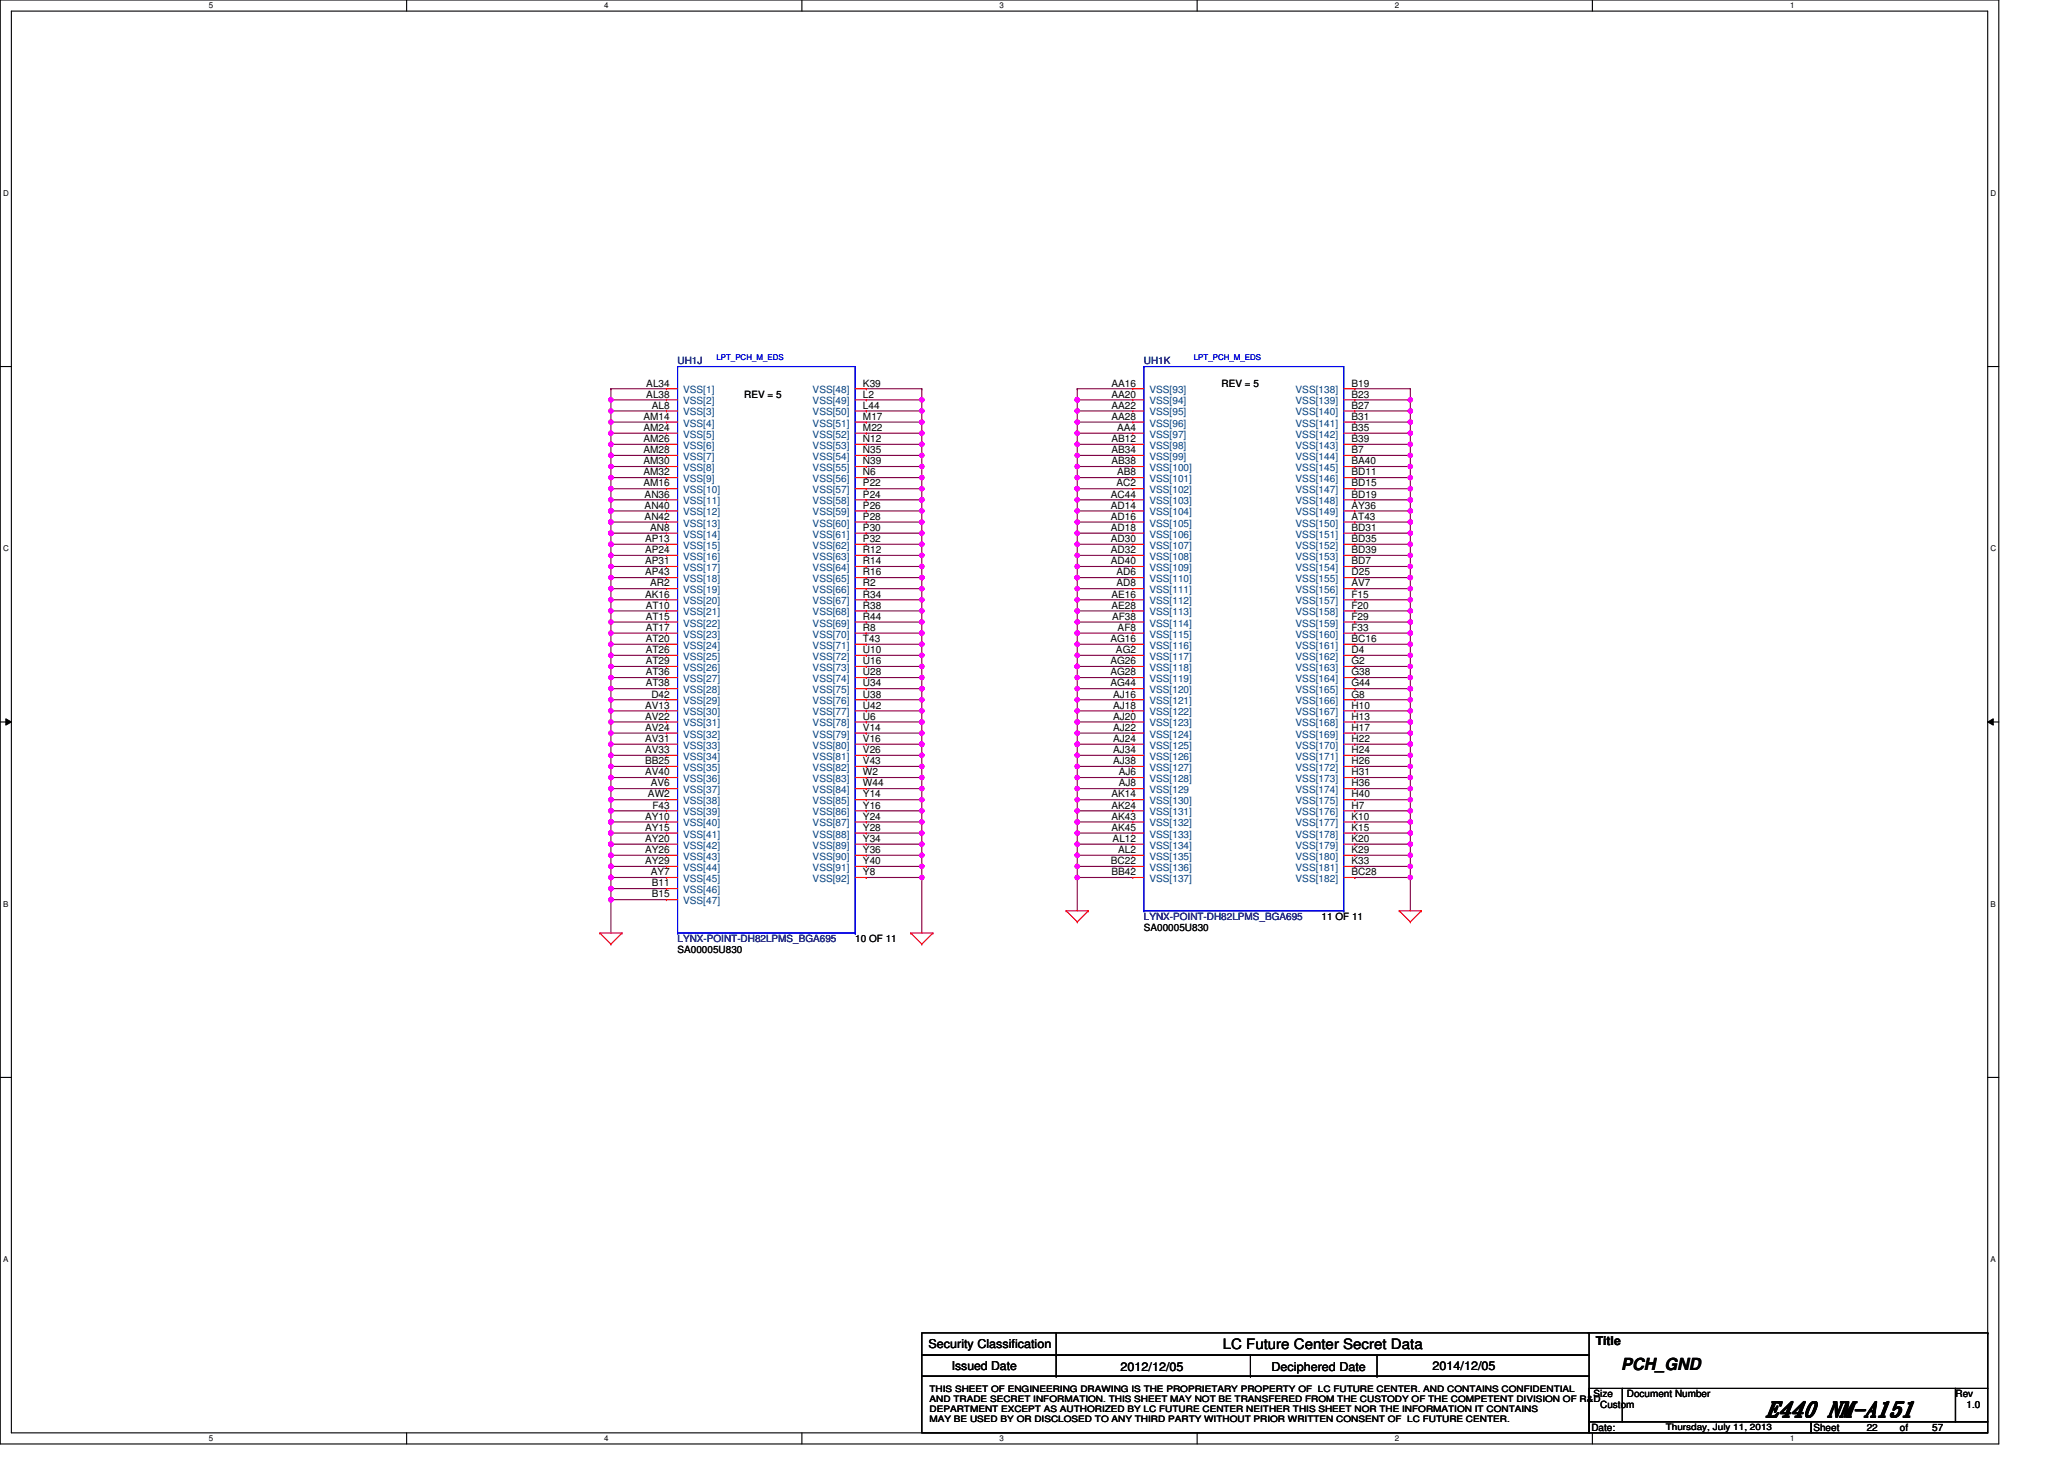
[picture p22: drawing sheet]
<svg xmlns="http://www.w3.org/2000/svg" width="297mm" height="210mm" viewBox="0 0 297 210" stroke-linecap="round" stroke-linejoin="round" font-family="sans-serif">
<defs><g id="words">
<text font-size="3" x="254.6" y="204.1">E440 NM-A151</text>
<text font-size="2.4" x="233.7" y="197.4">PCH_GND</text>
<text font-size="2.1" x="176.2" y="194.4">LC Future Center Secret Data</text>
<g font-size="1.8">
<text x="133.8" y="194.3">Security Classification</text>
<text x="137.2" y="197.3">Issued Date</text>
<text x="161.5" y="197.5">2012/12/05</text>
<text x="183.3" y="197.5">Deciphered Date</text>
<text x="206.5" y="197.3">2014/12/05</text>
<text x="230" y="193.8">Title</text>
</g>
<g font-size="1.4" fill="#000080">
<text x="97.7" y="52.5">UH1J</text>
<text x="164.9" y="52.5">UH1K</text>
<text x="97.7" y="135.7">LYNX-POINT-DH82LPMS_BGA695</text>
<text x="164.9" y="132.5">LYNX-POINT-DH82LPMS_BGA695</text>
</g>
<g font-size="1.4">
<text x="93.1" y="57.3">AL38</text>
<text x="93.1" y="55.7">AL34</text>
<text x="93.9" y="58.9">AL8</text>
<text x="107.3" y="57.3">REV = 5</text>
<text x="124.4" y="58.9">L44</text>
<text x="124.4" y="57.3">L2</text>
<text x="124.4" y="55.7">K39</text>
<text x="160.2" y="55.7">AA16</text>
<text x="160.2" y="58.9">AA22</text>
<text x="160.2" y="57.3">AA20</text>
<text x="176.1" y="55.7">REV = 5</text>
<text x="194.8" y="58.9">B27</text>
<text x="194.8" y="57.3">B23</text>
<text x="194.8" y="55.7">B19</text>
<text x="92.7" y="65.3">AM28</text>
<text x="92.7" y="63.7">AM26</text>
<text x="92.7" y="62.1">AM24</text>
<text x="92.7" y="60.5">AM14</text>
<text x="124.4" y="63.7">N12</text>
<text x="124.4" y="65.3">N35</text>
<text x="124.4" y="62.1">M22</text>
<text x="124.4" y="60.5">M17</text>
<text x="160.2" y="65.3">AB34</text>
<text x="160.2" y="63.7">AB12</text>
<text x="160.2" y="60.5">AA28</text>
<text x="161" y="62.1">AA4</text>
<text x="194.8" y="65.3">B7</text>
<text x="194.8" y="63.7">B39</text>
<text x="194.8" y="62.1">B35</text>
<text x="194.8" y="60.5">B31</text>
<text x="92.7" y="66.9">AM30</text>
<text x="92.7" y="68.5">AM32</text>
<text x="92.7" y="70.1">AM16</text>
<text x="92.9" y="71.7">AN36</text>
<text x="124.4" y="66.9">N39</text>
<text x="124.4" y="68.5">N6</text>
<text x="124.4" y="71.7">P24</text>
<text x="124.4" y="70.1">P22</text>
<text x="160.1" y="71.7">AC44</text>
<text x="160.2" y="66.9">AB38</text>
<text x="160.9" y="70.1">AC2</text>
<text x="161" y="68.5">AB8</text>
<text x="194.8" y="71.7">BD19</text>
<text x="194.8" y="70.1">BD15</text>
<text x="194.8" y="68.5">BD11</text>
<text x="194.8" y="66.9">BA40</text>
<text x="92.9" y="73.3">AN40</text>
<text x="92.9" y="74.9">AN42</text>
<text x="93.7" y="76.5">AN8</text>
<text x="124.4" y="76.5">P30</text>
<text x="124.4" y="74.9">P28</text>
<text x="124.4" y="73.3">P26</text>
<text x="160.1" y="74.9">AD16</text>
<text x="160.1" y="73.3">AD14</text>
<text x="160.1" y="76.5">AD18</text>
<text x="194.8" y="76.5">BD31</text>
<text x="194.8" y="74.9">AT43</text>
<text x="194.8" y="73.3">AY36</text>
<text x="93" y="82.9">AP43</text>
<text x="93" y="79.7">AP24</text>
<text x="93" y="81.3">AP31</text>
<text x="93" y="78.1">AP13</text>
<text x="124.4" y="78.1">P32</text>
<text x="124.4" y="79.7">R12</text>
<text x="124.4" y="82.9">R16</text>
<text x="124.4" y="81.3">R14</text>
<text x="160.1" y="79.7">AD32</text>
<text x="160.1" y="78.1">AD30</text>
<text x="160.1" y="81.3">AD40</text>
<text x="160.9" y="82.9">AD6</text>
<text x="194.8" y="78.1">BD35</text>
<text x="194.8" y="79.7">BD39</text>
<text x="194.8" y="81.3">BD7</text>
<text x="194.8" y="82.9">D25</text>
<text x="93" y="86.1">AK16</text>
<text x="93.1" y="89.3">AT15</text>
<text x="93.1" y="87.7">AT10</text>
<text x="93.7" y="84.5">AR2</text>
<text x="124.4" y="84.5">R2</text>
<text x="124.4" y="87.7">R38</text>
<text x="124.4" y="86.1">R34</text>
<text x="124.4" y="89.3">R44</text>
<text x="160.2" y="87.7">AE28</text>
<text x="160.2" y="86.1">AE16</text>
<text x="160.3" y="89.3">AF38</text>
<text x="160.9" y="84.5">AD8</text>
<text x="194.8" y="84.5">AV7</text>
<text x="194.8" y="87.7">F20</text>
<text x="194.8" y="89.3">F29</text>
<text x="194.8" y="86.1">F15</text>
<text x="93.1" y="94.1">AT26</text>
<text x="93.1" y="92.5">AT20</text>
<text x="93.1" y="90.9">AT17</text>
<text x="93.1" y="95.7">AT29</text>
<text x="124.4" y="92.5">T43</text>
<text x="124.4" y="90.9">R8</text>
<text x="124.4" y="95.7">U16</text>
<text x="124.4" y="94.1">U10</text>
<text x="160" y="92.5">AG16</text>
<text x="160" y="95.7">AG26</text>
<text x="160.8" y="94.1">AG2</text>
<text x="161.1" y="90.9">AF8</text>
<text x="194.8" y="94.1">D4</text>
<text x="194.8" y="92.5">BC16</text>
<text x="194.8" y="95.7">G2</text>
<text x="194.8" y="90.9">F33</text>
<text x="93.1" y="97.3">AT36</text>
<text x="93.1" y="98.9">AT38</text>
<text x="93.9" y="100.5">D42</text>
<text x="124.4" y="97.3">U28</text>
<text x="124.4" y="98.9">U34</text>
<text x="124.4" y="100.5">U38</text>
<text x="160" y="98.9">AG44</text>
<text x="160" y="97.3">AG28</text>
<text x="160.4" y="100.5">AJ16</text>
<text x="194.8" y="97.3">G38</text>
<text x="194.8" y="98.9">G44</text>
<text x="194.8" y="100.5">G8</text>
<text x="93" y="106.9">AV31</text>
<text x="93" y="102.1">AV13</text>
<text x="93" y="105.3">AV24</text>
<text x="93" y="103.7">AV22</text>
<text x="124.4" y="103.7">U6</text>
<text x="124.4" y="102.1">U42</text>
<text x="124.4" y="105.3">V14</text>
<text x="124.4" y="106.9">V16</text>
<text x="160.4" y="103.7">AJ20</text>
<text x="160.4" y="102.1">AJ18</text>
<text x="160.4" y="106.9">AJ24</text>
<text x="160.4" y="105.3">AJ22</text>
<text x="194.8" y="102.1">H10</text>
<text x="194.8" y="103.7">H13</text>
<text x="194.8" y="105.3">H17</text>
<text x="194.8" y="106.9">H22</text>
<text x="93" y="110.1">BB25</text>
<text x="93" y="111.7">AV40</text>
<text x="93" y="108.5">AV33</text>
<text x="93.8" y="113.3">AV6</text>
<text x="124.4" y="108.5">V26</text>
<text x="124.4" y="113.3">W44</text>
<text x="124.4" y="111.7">W2</text>
<text x="124.4" y="110.1">V43</text>
<text x="160.4" y="110.1">AJ38</text>
<text x="160.4" y="108.5">AJ34</text>
<text x="161.2" y="113.3">AJ8</text>
<text x="161.2" y="111.7">AJ6</text>
<text x="194.8" y="113.3">H36</text>
<text x="194.8" y="110.1">H26</text>
<text x="194.8" y="108.5">H24</text>
<text x="194.8" y="111.7">H31</text>
<text x="93" y="119.7">AY15</text>
<text x="93" y="118.1">AY10</text>
<text x="93.4" y="114.9">AW2</text>
<text x="94" y="116.5">F43</text>
<text x="124.4" y="116.5">Y16</text>
<text x="124.4" y="114.9">Y14</text>
<text x="124.4" y="118.1">Y24</text>
<text x="124.4" y="119.7">Y28</text>
<text x="160.2" y="119.7">AK45</text>
<text x="160.2" y="118.1">AK43</text>
<text x="160.2" y="116.5">AK24</text>
<text x="160.2" y="114.9">AK14</text>
<text x="194.8" y="119.7">K15</text>
<text x="194.8" y="118.1">K10</text>
<text x="194.8" y="116.5">H7</text>
<text x="194.8" y="114.9">H40</text>
<text x="93" y="124.5">AY29</text>
<text x="93" y="122.9">AY26</text>
<text x="93" y="121.3">AY20</text>
<text x="124.4" y="121.3">Y34</text>
<text x="124.4" y="124.5">Y40</text>
<text x="124.4" y="122.9">Y36</text>
<text x="160.1" y="124.5">BC22</text>
<text x="160.4" y="121.3">AL12</text>
<text x="161.2" y="122.9">AL2</text>
<text x="194.8" y="124.5">K33</text>
<text x="194.8" y="122.9">K29</text>
<text x="194.8" y="121.3">K20</text>
<text x="93.8" y="126.1">AY7</text>
<text x="93.9" y="129.3">B15</text>
<text x="93.9" y="127.7">B11</text>
<text x="124.4" y="126.1">Y8</text>
<text x="160.2" y="126.1">BB42</text>
<text x="194.8" y="126.1">BC28</text>
<text x="97.7" y="137.3">SA00005U830</text>
<text x="123.3" y="135.7">10 OF 11</text>
<text x="164.9" y="134.1">SA00005U830</text>
<text x="190.5" y="132.5">11 OF 11</text>
<text x="229.7" y="201.3">Size</text>
<text x="230.6" y="202.9">Custom</text>
<text x="234.5" y="201.3">Document Number</text>
<text x="281.8" y="201.3">Rev</text>
<text x="283.4" y="202.9">1.0</text>
<text x="229.4" y="206.1">Date:</text>
<text x="261.4" y="206.1">Sheet</text>
<text x="269" y="206.1">22</text>
<text x="273.8" y="206.1">of</text>
<text x="278.5" y="206.1">57</text>
</g>
<g font-size="1.4" fill="#004080">
<text x="98.5" y="59.9">VSS[3]</text>
<text x="98.5" y="58.3">VSS[2]</text>
<text x="98.5" y="56.7">VSS[1]</text>
<text x="117.1" y="59.9">VSS[50]</text>
<text x="117.1" y="58.3">VSS[49]</text>
<text x="117.1" y="56.7">VSS[48]</text>
<text x="165.7" y="56.7">VSS[93]</text>
<text x="165.7" y="59.9">VSS[95]</text>
<text x="165.7" y="58.3">VSS[94]</text>
<text x="186.7" y="59.9">VSS[140]</text>
<text x="186.7" y="58.3">VSS[139]</text>
<text x="186.7" y="56.7">VSS[138]</text>
<text x="98.5" y="64.7">VSS[6]</text>
<text x="98.5" y="63.1">VSS[5]</text>
<text x="98.5" y="61.5">VSS[4]</text>
<text x="117.1" y="64.7">VSS[53]</text>
<text x="117.1" y="63.1">VSS[52]</text>
<text x="117.1" y="61.5">VSS[51]</text>
<text x="165.7" y="64.7">VSS[98]</text>
<text x="165.7" y="63.1">VSS[97]</text>
<text x="165.7" y="61.5">VSS[96]</text>
<text x="186.7" y="64.7">VSS[143]</text>
<text x="186.7" y="63.1">VSS[142]</text>
<text x="186.7" y="61.5">VSS[141]</text>
<text x="98.5" y="67.9">VSS[8]</text>
<text x="98.5" y="66.3">VSS[7]</text>
<text x="98.5" y="69.5">VSS[9]</text>
<text x="98.5" y="71.1">VSS[10]</text>
<text x="117.1" y="67.9">VSS[55]</text>
<text x="117.1" y="66.3">VSS[54]</text>
<text x="117.1" y="69.5">VSS[56]</text>
<text x="117.1" y="71.1">VSS[57]</text>
<text x="165.7" y="69.5">VSS[101]</text>
<text x="165.7" y="71.1">VSS[102]</text>
<text x="165.7" y="67.9">VSS[100]</text>
<text x="165.7" y="66.3">VSS[99]</text>
<text x="186.7" y="71.1">VSS[147]</text>
<text x="186.7" y="69.5">VSS[146]</text>
<text x="186.7" y="67.9">VSS[145]</text>
<text x="186.7" y="66.3">VSS[144]</text>
<text x="98.5" y="74.3">VSS[12]</text>
<text x="98.5" y="72.7">VSS[11]</text>
<text x="98.5" y="77.5">VSS[14]</text>
<text x="98.5" y="75.9">VSS[13]</text>
<text x="117.1" y="72.7">VSS[58]</text>
<text x="117.1" y="77.5">VSS[61]</text>
<text x="117.1" y="75.9">VSS[60]</text>
<text x="117.1" y="74.3">VSS[59]</text>
<text x="165.7" y="75.9">VSS[105]</text>
<text x="165.7" y="74.3">VSS[104]</text>
<text x="165.7" y="72.7">VSS[103]</text>
<text x="165.7" y="77.5">VSS[106]</text>
<text x="186.7" y="77.5">VSS[151]</text>
<text x="186.7" y="75.9">VSS[150]</text>
<text x="186.7" y="74.3">VSS[149]</text>
<text x="186.7" y="72.7">VSS[148]</text>
<text x="98.5" y="83.9">VSS[18]</text>
<text x="98.5" y="80.7">VSS[16]</text>
<text x="98.5" y="82.3">VSS[17]</text>
<text x="98.5" y="79.1">VSS[15]</text>
<text x="117.1" y="79.1">VSS[62]</text>
<text x="117.1" y="80.7">VSS[63]</text>
<text x="117.1" y="83.9">VSS[65]</text>
<text x="117.1" y="82.3">VSS[64]</text>
<text x="165.7" y="80.7">VSS[108]</text>
<text x="165.7" y="79.1">VSS[107]</text>
<text x="165.7" y="83.9">VSS[110]</text>
<text x="165.7" y="82.3">VSS[109]</text>
<text x="186.7" y="79.1">VSS[152]</text>
<text x="186.7" y="80.7">VSS[153]</text>
<text x="186.7" y="82.3">VSS[154]</text>
<text x="186.7" y="83.9">VSS[155]</text>
<text x="98.5" y="88.7">VSS[21]</text>
<text x="98.5" y="87.1">VSS[20]</text>
<text x="98.5" y="85.5">VSS[19]</text>
<text x="117.1" y="85.5">VSS[66]</text>
<text x="117.1" y="88.7">VSS[68]</text>
<text x="117.1" y="87.1">VSS[67]</text>
<text x="165.7" y="88.7">VSS[113]</text>
<text x="165.7" y="87.1">VSS[112]</text>
<text x="165.7" y="85.5">VSS[111]</text>
<text x="186.7" y="85.5">VSS[156]</text>
<text x="186.7" y="88.7">VSS[158]</text>
<text x="186.7" y="87.1">VSS[157]</text>
<text x="98.5" y="95.1">VSS[25]</text>
<text x="98.5" y="93.5">VSS[24]</text>
<text x="98.5" y="91.9">VSS[23]</text>
<text x="98.5" y="90.3">VSS[22]</text>
<text x="117.1" y="90.3">VSS[69]</text>
<text x="117.1" y="93.5">VSS[71]</text>
<text x="117.1" y="91.9">VSS[70]</text>
<text x="117.1" y="95.1">VSS[72]</text>
<text x="165.7" y="93.5">VSS[116]</text>
<text x="165.7" y="91.9">VSS[115]</text>
<text x="165.7" y="90.3">VSS[114]</text>
<text x="165.7" y="95.1">VSS[117]</text>
<text x="186.7" y="95.1">VSS[162]</text>
<text x="186.7" y="93.5">VSS[161]</text>
<text x="186.7" y="91.9">VSS[160]</text>
<text x="186.7" y="90.3">VSS[159]</text>
<text x="98.5" y="101.5">VSS[29]</text>
<text x="98.5" y="98.3">VSS[27]</text>
<text x="98.5" y="96.7">VSS[26]</text>
<text x="98.5" y="99.9">VSS[28]</text>
<text x="117.1" y="96.7">VSS[73]</text>
<text x="117.1" y="98.3">VSS[74]</text>
<text x="117.1" y="99.9">VSS[75]</text>
<text x="117.1" y="101.5">VSS[76]</text>
<text x="165.7" y="101.5">VSS[121]</text>
<text x="165.7" y="99.9">VSS[120]</text>
<text x="165.7" y="98.3">VSS[119]</text>
<text x="165.7" y="96.7">VSS[118]</text>
<text x="186.7" y="96.7">VSS[163]</text>
<text x="186.7" y="98.3">VSS[164]</text>
<text x="186.7" y="99.9">VSS[165]</text>
<text x="186.7" y="101.5">VSS[166]</text>
<text x="98.5" y="107.9">VSS[33]</text>
<text x="98.5" y="103.1">VSS[30]</text>
<text x="98.5" y="106.3">VSS[32]</text>
<text x="98.5" y="104.7">VSS[31]</text>
<text x="117.1" y="104.7">VSS[78]</text>
<text x="117.1" y="103.1">VSS[77]</text>
<text x="117.1" y="106.3">VSS[79]</text>
<text x="117.1" y="107.9">VSS[80]</text>
<text x="165.7" y="104.7">VSS[123]</text>
<text x="165.7" y="103.1">VSS[122]</text>
<text x="165.7" y="107.9">VSS[125]</text>
<text x="165.7" y="106.3">VSS[124]</text>
<text x="186.7" y="103.1">VSS[167]</text>
<text x="186.7" y="104.7">VSS[168]</text>
<text x="186.7" y="106.3">VSS[169]</text>
<text x="186.7" y="107.9">VSS[170]</text>
<text x="98.5" y="111.1">VSS[35]</text>
<text x="98.5" y="112.7">VSS[36]</text>
<text x="98.5" y="109.5">VSS[34]</text>
<text x="117.1" y="109.5">VSS[81]</text>
<text x="117.1" y="112.7">VSS[83]</text>
<text x="117.1" y="111.1">VSS[82]</text>
<text x="165.7" y="112.7">VSS[128]</text>
<text x="165.7" y="111.1">VSS[127]</text>
<text x="165.7" y="109.5">VSS[126]</text>
<text x="186.7" y="111.1">VSS[172]</text>
<text x="186.7" y="109.5">VSS[171]</text>
<text x="186.7" y="112.7">VSS[173]</text>
<text x="98.5" y="117.5">VSS[39]</text>
<text x="98.5" y="119.1">VSS[40]</text>
<text x="98.5" y="115.9">VSS[38]</text>
<text x="98.5" y="114.3">VSS[37]</text>
<text x="117.1" y="114.3">VSS[84]</text>
<text x="117.1" y="117.5">VSS[86]</text>
<text x="117.1" y="115.9">VSS[85]</text>
<text x="117.1" y="119.1">VSS[87]</text>
<text x="165.7" y="119.1">VSS[132]</text>
<text x="165.7" y="117.5">VSS[131]</text>
<text x="165.7" y="115.9">VSS[130]</text>
<text x="165.7" y="114.3">VSS[129</text>
<text x="186.7" y="114.3">VSS[174]</text>
<text x="186.7" y="119.1">VSS[177]</text>
<text x="186.7" y="117.5">VSS[176]</text>
<text x="186.7" y="115.9">VSS[175]</text>
<text x="98.5" y="125.5">VSS[44]</text>
<text x="98.5" y="123.9">VSS[43]</text>
<text x="98.5" y="122.3">VSS[42]</text>
<text x="98.5" y="120.7">VSS[41]</text>
<text x="117.1" y="122.3">VSS[89]</text>
<text x="117.1" y="120.7">VSS[88]</text>
<text x="117.1" y="125.5">VSS[91]</text>
<text x="117.1" y="123.9">VSS[90]</text>
<text x="165.7" y="123.9">VSS[135]</text>
<text x="165.7" y="122.3">VSS[134]</text>
<text x="165.7" y="120.7">VSS[133]</text>
<text x="165.7" y="125.5">VSS[136]</text>
<text x="186.7" y="125.5">VSS[181]</text>
<text x="186.7" y="123.9">VSS[180]</text>
<text x="186.7" y="122.3">VSS[179]</text>
<text x="186.7" y="120.7">VSS[178]</text>
<text x="98.5" y="130.3">VSS[47]</text>
<text x="98.5" y="128.7">VSS[46]</text>
<text x="98.5" y="127.1">VSS[45]</text>
<text x="117.1" y="127.1">VSS[92]</text>
<text x="165.7" y="127.1">VSS[137]</text>
<text x="186.7" y="127.1">VSS[182]</text>
</g>
<g font-size="1.3">
<text x="134" y="200.5">THIS SHEET OF ENGINEERING DRAWING IS THE PROPRIETARY PROPERTY OF LC FUTURE CENTER. AND CONTAINS CONFIDENTIAL</text>
<text x="134" y="202">AND TRADE SECRET INFORMATION. THIS SHEET MAY NOT BE TRANSFERED FROM THE CUSTODY OF THE COMPETENT DIVISION OF R&amp;D</text>
<text x="134" y="203.5">DEPARTMENT EXCEPT AS AUTHORIZED BY LC FUTURE CENTER NEITHER THIS SHEET NOR THE INFORMATION IT CONTAINS</text>
<text x="134" y="204.9">MAY BE USED BY OR DISCLOSED TO ANY THIRD PARTY WITHOUT PRIOR WRITTEN CONSENT OF LC FUTURE CENTER.</text>
<text x="240.1" y="206">Thursday, July 11, 2013</text>
</g>
<g font-size="1.1">
<text x="30.1" y="1.2">5</text>
<text x="87.1" y="1.2">4</text>
<text x="144.1" y="1.2">3</text>
<text x="201" y="1.2">2</text>
<text x="258" y="1.2">1</text>
<text x=".4" y="28.2">D</text>
<text x="286.9" y="28.2">D</text>
<text x=".4" y="79.4">C</text>
<text x="286.9" y="79.4">C</text>
<text x=".4" y="130.6">B</text>
<text x="286.9" y="130.6">B</text>
<text x=".4" y="181.9">A</text>
<text x="286.9" y="181.9">A</text>
<text x="30.1" y="207.6">5</text>
<text x="87.1" y="207.6">4</text>
<text x="144.1" y="207.6">3</text>
<text x="201" y="207.6">2</text>
<text x="258" y="207.6">1</text>
</g>
<g font-size="1.1" fill="#00f">
<text x="103.3" y="51.9">LPT_PCH_M_EDS</text>
<text x="172.1" y="51.9">LPT_PCH_M_EDS</text>
</g>
</g></defs>
<path d="M0 0h288.1v208h-288.1zM1.6 1.6h284.9v204.8h-284.9z" fill="none" stroke="#000" stroke-width=".16"/>
<g fill="#fff">
<path d="M30.1 .2h.7v1.2h-.7z"/>
<path d="M30.1 206.6h.7v1.3h-.7z"/>
</g>
<path d="M58.6 0v1.6M58.6 206.4v1.6" fill="none" stroke="#000" stroke-width=".16"/>
<g fill="#fff">
<path d="M87.1 .2h.6v1.2h-.6z"/>
<path d="M87.1 206.6h.6v1.3h-.6z"/>
</g>
<path d="M115.6 0v1.6M115.6 206.4v1.6" fill="none" stroke="#000" stroke-width=".16"/>
<g fill="#fff">
<path d="M144.1 .2h.6v1.2h-.6z"/>
<path d="M144.1 206.6h.6v1.3h-.6z"/>
</g>
<path d="M172.5 0v1.6M172.5 206.4v1.6" fill="none" stroke="#000" stroke-width=".16"/>
<g fill="#fff">
<path d="M201 .2h.7v1.2h-.7z"/>
<path d="M201 206.6h.7v1.3h-.7z"/>
</g>
<path d="M229.5 0v1.6M229.5 206.4v1.6" fill="none" stroke="#000" stroke-width=".16"/>
<g fill="#fff">
<path d="M258 .2h.6v1.2h-.6z"/>
<path d="M258 206.6h.6v1.3h-.6z"/>
<path d="M.4 27.2h.9v1.3h-.9z"/>
<path d="M286.9 27.2h.8v1.3h-.8z"/>
<path d="M.4 78.4h.9v1.3h-.9z"/>
<path d="M286.9 78.4h.8v1.3h-.8z"/>
</g>
<path d="M0 52.8h1.6M286.5 52.8h1.6" fill="none" stroke="#000" stroke-width=".16"/>
<g fill="#fff">
<path d="M.4 129.6h.8v1.3h-.8z"/>
<path d="M286.9 129.6h.7v1.3h-.7z"/>
</g>
<path d="M0 104h1.6M286.5 104h1.6" fill="none" stroke="#000" stroke-width=".16"/>
<path d="M.8 103.5l.8 .5-.8 .5zM286.5 104l.8-.5v1z" fill="#000"/>
<path d="M.8 103.5l.8 .5-.8 .5zM286.5 104l.8-.5v1z" fill="none" stroke="#000" stroke-width=".14"/>
<g fill="#fff">
<path d="M.4 180.8h.8v1.3h-.8z"/>
<path d="M286.9 180.8h.7v1.3h-.7z"/>
</g>
<path d="M0 155.2h1.6M286.5 155.2h1.6" fill="none" stroke="#000" stroke-width=".16"/>
<path d="M88 56h.1M88 57.6h.1M88 56h8.1M88 56v3.2M88 57.6h8.1" fill="none" stroke="#800040" stroke-width=".16"/>
<circle cx="88" cy="57.6" r=".31" fill="#f0f"/>
<circle cx="88" cy="57.6" r=".31" fill="none" stroke="#f0f" stroke-width=".16"/>
<path d="M88 59.2h.1M88 59.2h8.1M88 60.8h.1M88 60.8h8.1" fill="none" stroke="#800040" stroke-width=".16"/>
<circle cx="88" cy="60.8" r=".31" fill="#f0f"/>
<circle cx="88" cy="60.8" r=".31" fill="none" stroke="#f0f" stroke-width=".16"/>
<path d="M88 60.8h.1M88 62.4h.1M88 60.8v1.6M88 62.4h8.1" fill="none" stroke="#800040" stroke-width=".16"/>
<circle cx="88" cy="62.4" r=".31" fill="#f0f"/>
<circle cx="88" cy="62.4" r=".31" fill="none" stroke="#f0f" stroke-width=".16"/>
<path d="M88 64h.1M88 64h8.1" fill="none" stroke="#800040" stroke-width=".16"/>
<circle cx="88" cy="64" r=".31" fill="#f0f"/>
<circle cx="88" cy="64" r=".31" fill="none" stroke="#f0f" stroke-width=".16"/>
<path d="M88 65.6h.1M88 65.6h8.1" fill="none" stroke="#800040" stroke-width=".16"/>
<circle cx="88" cy="65.6" r=".31" fill="#f0f"/>
<circle cx="88" cy="65.6" r=".31" fill="none" stroke="#f0f" stroke-width=".16"/>
<path d="M88 67.2h.1M88 67.2h8.1" fill="none" stroke="#800040" stroke-width=".16"/>
<circle cx="88" cy="67.2" r=".31" fill="#f0f"/>
<circle cx="88" cy="67.2" r=".31" fill="none" stroke="#f0f" stroke-width=".16"/>
<path d="M88 67.2h.1M88 62.4h.1M88 64h.1M88 68.8h.1M88 62.4v3.2M88 67.2v1.6M88 68.8h8.1" fill="none" stroke="#800040" stroke-width=".16"/>
<circle cx="88" cy="68.8" r=".31" fill="#f0f"/>
<circle cx="88" cy="68.8" r=".31" fill="none" stroke="#f0f" stroke-width=".16"/>
<path d="M88 70.4h.1M88 70.4h8.1" fill="none" stroke="#800040" stroke-width=".16"/>
<circle cx="88" cy="70.4" r=".31" fill="#f0f"/>
<circle cx="88" cy="70.4" r=".31" fill="none" stroke="#f0f" stroke-width=".16"/>
<path d="M88 72h.1M88 72h8.1" fill="none" stroke="#800040" stroke-width=".16"/>
<circle cx="88" cy="72" r=".31" fill="#f0f"/>
<circle cx="88" cy="72" r=".31" fill="none" stroke="#f0f" stroke-width=".16"/>
<path d="M88 73.6h.1M88 73.6h8.1" fill="none" stroke="#800040" stroke-width=".16"/>
<circle cx="88" cy="73.6" r=".31" fill="#f0f"/>
<circle cx="88" cy="73.6" r=".31" fill="none" stroke="#f0f" stroke-width=".16"/>
<path d="M88 75.2h.1M88 75.2h8.1" fill="none" stroke="#800040" stroke-width=".16"/>
<circle cx="88" cy="75.2" r=".31" fill="#f0f"/>
<circle cx="88" cy="75.2" r=".31" fill="none" stroke="#f0f" stroke-width=".16"/>
<path d="M88 76.8h.1M88 76.8h8.1" fill="none" stroke="#800040" stroke-width=".16"/>
<circle cx="88" cy="76.8" r=".31" fill="#f0f"/>
<circle cx="88" cy="76.8" r=".31" fill="none" stroke="#f0f" stroke-width=".16"/>
<path d="M88 78.4h.1M88 78.4h8.1" fill="none" stroke="#800040" stroke-width=".16"/>
<circle cx="88" cy="78.4" r=".31" fill="#f0f"/>
<circle cx="88" cy="78.4" r=".31" fill="none" stroke="#f0f" stroke-width=".16"/>
<path d="M88 80h.1M88 80h8.1M88 129.6h.1M88 129.6v4.8" fill="none" stroke="#800040" stroke-width=".16"/>
<circle cx="88" cy="129.6" r=".31" fill="#f0f"/>
<circle cx="88" cy="129.6" r=".31" fill="none" stroke="#f0f" stroke-width=".16"/>
<path d="M88 73.6h.1M88 73.6v1.6" fill="none" stroke="#800040" stroke-width=".16"/>
<circle cx="88" cy="73.6" r=".31" fill="#f0f"/>
<circle cx="88" cy="73.6" r=".31" fill="none" stroke="#f0f" stroke-width=".16"/>
<path d="M88 72h.1M88 70.4h.1M88 68.8h.1M88 76.8h.1M88 68.8v4.8M88 76.8v1.6" fill="none" stroke="#800040" stroke-width=".16"/>
<circle cx="88" cy="76.8" r=".31" fill="#f0f"/>
<circle cx="88" cy="76.8" r=".31" fill="none" stroke="#f0f" stroke-width=".16"/>
<path d="M88 75.2h.1M88 75.2v1.6" fill="none" stroke="#800040" stroke-width=".16"/>
<circle cx="88" cy="75.2" r=".31" fill="#f0f"/>
<circle cx="88" cy="75.2" r=".31" fill="none" stroke="#f0f" stroke-width=".16"/>
<path d="M155.3 56h.1M155.3 57.6h.1M155.3 56h8M155.3 57.6h8" fill="none" stroke="#800040" stroke-width=".16"/>
<circle cx="155.3" cy="57.6" r=".31" fill="#f0f"/>
<circle cx="155.3" cy="57.6" r=".31" fill="none" stroke="#f0f" stroke-width=".16"/>
<g fill="none" stroke="#800040" stroke-width=".16">
<path d="M155.3 59.2h.1M155.3 59.2h8M155.3 60.8h.1M155.3 62.4h.1M155.3 64h.1M155.3 65.6h.1M155.3 67.2h.1M155.3 68.8h.1M155.3 70.4h.1M155.3 60.8h8M155.3 62.4h8M155.3 64h8"/>
<path d="M155.3 65.6h8M155.3 67.2h8M155.3 68.8h8M155.3 70.4h8"/>
</g>
<circle cx="155.3" cy="70.4" r=".31" fill="#f0f"/>
<circle cx="155.3" cy="70.4" r=".31" fill="none" stroke="#f0f" stroke-width=".16"/>
<path d="M155.3 72h.1M155.3 73.6h.1M155.3 75.2h.1M155.3 76.8h.1M155.3 78.4h.1M155.3 72h8M155.3 73.6h8M155.3 75.2h8M155.3 76.8h8M155.3 78.4h8M155.3 80h.1M155.3 80h8" fill="none" stroke="#800040" stroke-width=".16"/>
<circle cx="155.3" cy="80" r=".31" fill="#f0f"/>
<circle cx="155.3" cy="80" r=".31" fill="none" stroke="#f0f" stroke-width=".16"/>
<path d="M155.3 56h.1M155.3 56v1.6M155.3 76.8h.1M155.3 76.8v1.6" fill="none" stroke="#800040" stroke-width=".16"/>
<circle cx="155.3" cy="76.8" r=".31" fill="#f0f"/>
<circle cx="155.3" cy="76.8" r=".31" fill="none" stroke="#f0f" stroke-width=".16"/>
<path d="M155.3 75.2h.1M155.3 75.2v1.6" fill="none" stroke="#800040" stroke-width=".16"/>
<circle cx="155.3" cy="75.2" r=".31" fill="#f0f"/>
<circle cx="155.3" cy="75.2" r=".31" fill="none" stroke="#f0f" stroke-width=".16"/>
<path d="M155.3 73.6h.1M155.3 73.6v1.6" fill="none" stroke="#800040" stroke-width=".16"/>
<circle cx="155.3" cy="73.6" r=".31" fill="#f0f"/>
<circle cx="155.3" cy="73.6" r=".31" fill="none" stroke="#f0f" stroke-width=".16"/>
<path d="M155.3 70.4h.1M155.3 70.4v1.6" fill="none" stroke="#800040" stroke-width=".16"/>
<circle cx="155.3" cy="70.4" r=".31" fill="#f0f"/>
<circle cx="155.3" cy="70.4" r=".31" fill="none" stroke="#f0f" stroke-width=".16"/>
<path d="M155.3 67.2h.1M155.3 67.2v1.6" fill="none" stroke="#800040" stroke-width=".16"/>
<circle cx="155.3" cy="67.2" r=".31" fill="#f0f"/>
<circle cx="155.3" cy="67.2" r=".31" fill="none" stroke="#f0f" stroke-width=".16"/>
<path d="M155.3 65.6h.1M155.3 65.6v1.6" fill="none" stroke="#800040" stroke-width=".16"/>
<circle cx="155.3" cy="65.6" r=".31" fill="#f0f"/>
<circle cx="155.3" cy="65.6" r=".31" fill="none" stroke="#f0f" stroke-width=".16"/>
<path d="M155.3 64h.1M155.3 64v1.6" fill="none" stroke="#800040" stroke-width=".16"/>
<circle cx="155.3" cy="64" r=".31" fill="#f0f"/>
<circle cx="155.3" cy="64" r=".31" fill="none" stroke="#f0f" stroke-width=".16"/>
<path d="M155.3 62.4h.1M155.3 62.4v1.6" fill="none" stroke="#800040" stroke-width=".16"/>
<circle cx="155.3" cy="62.4" r=".31" fill="#f0f"/>
<circle cx="155.3" cy="62.4" r=".31" fill="none" stroke="#f0f" stroke-width=".16"/>
<path d="M155.3 60.8h.1M155.3 60.8v1.6" fill="none" stroke="#800040" stroke-width=".16"/>
<circle cx="155.3" cy="60.8" r=".31" fill="#f0f"/>
<circle cx="155.3" cy="60.8" r=".31" fill="none" stroke="#f0f" stroke-width=".16"/>
<path d="M155.3 59.2h.1M155.3 59.2v1.6" fill="none" stroke="#800040" stroke-width=".16"/>
<circle cx="155.3" cy="59.2" r=".31" fill="#f0f"/>
<circle cx="155.3" cy="59.2" r=".31" fill="none" stroke="#f0f" stroke-width=".16"/>
<path d="M155.3 81.6h.1M155.3 81.6h8" fill="none" stroke="#800040" stroke-width=".16"/>
<circle cx="155.3" cy="81.6" r=".31" fill="#f0f"/>
<circle cx="155.3" cy="81.6" r=".31" fill="none" stroke="#f0f" stroke-width=".16"/>
<path d="M155.3 83.2h.1M155.3 83.2h8" fill="none" stroke="#800040" stroke-width=".16"/>
<circle cx="155.3" cy="83.2" r=".31" fill="#f0f"/>
<circle cx="155.3" cy="83.2" r=".31" fill="none" stroke="#f0f" stroke-width=".16"/>
<path d="M155.3 84.8h.1M155.3 86.4h.1M155.3 84.8h8M155.3 86.4h8" fill="none" stroke="#800040" stroke-width=".16"/>
<circle cx="155.3" cy="86.4" r=".31" fill="#f0f"/>
<circle cx="155.3" cy="86.4" r=".31" fill="none" stroke="#f0f" stroke-width=".16"/>
<path d="M155.3 88h.1M155.3 88h8" fill="none" stroke="#800040" stroke-width=".16"/>
<circle cx="155.3" cy="88" r=".31" fill="#f0f"/>
<circle cx="155.3" cy="88" r=".31" fill="none" stroke="#f0f" stroke-width=".16"/>
<path d="M155.3 89.6h.1M155.3 89.6h8" fill="none" stroke="#800040" stroke-width=".16"/>
<circle cx="155.3" cy="89.6" r=".31" fill="#f0f"/>
<circle cx="155.3" cy="89.6" r=".31" fill="none" stroke="#f0f" stroke-width=".16"/>
<path d="M155.3 91.2h.1M155.3 91.2h8" fill="none" stroke="#800040" stroke-width=".16"/>
<circle cx="155.3" cy="91.2" r=".31" fill="#f0f"/>
<circle cx="155.3" cy="91.2" r=".31" fill="none" stroke="#f0f" stroke-width=".16"/>
<path d="M155.3 92.8h.1M155.3 92.8h8" fill="none" stroke="#800040" stroke-width=".16"/>
<circle cx="155.3" cy="92.8" r=".31" fill="#f0f"/>
<circle cx="155.3" cy="92.8" r=".31" fill="none" stroke="#f0f" stroke-width=".16"/>
<path d="M155.3 94.4h.1M155.3 94.4h8" fill="none" stroke="#800040" stroke-width=".16"/>
<circle cx="155.3" cy="94.4" r=".31" fill="#f0f"/>
<circle cx="155.3" cy="94.4" r=".31" fill="none" stroke="#f0f" stroke-width=".16"/>
<path d="M155.3 96h.1M155.3 96h8" fill="none" stroke="#800040" stroke-width=".16"/>
<circle cx="155.3" cy="96" r=".31" fill="#f0f"/>
<circle cx="155.3" cy="96" r=".31" fill="none" stroke="#f0f" stroke-width=".16"/>
<path d="M155.3 97.6h.1M155.3 99.2h.1M155.3 97.6h8M155.3 99.2h8M155.3 100.8h.1M155.3 102.4h.1M155.3 100.8h8M155.3 102.4h8" fill="none" stroke="#800040" stroke-width=".16"/>
<circle cx="155.3" cy="102.4" r=".31" fill="#f0f"/>
<circle cx="155.3" cy="102.4" r=".31" fill="none" stroke="#f0f" stroke-width=".16"/>
<path d="M155.3 104h.1M155.3 104h8" fill="none" stroke="#800040" stroke-width=".16"/>
<circle cx="155.3" cy="104" r=".31" fill="#f0f"/>
<circle cx="155.3" cy="104" r=".31" fill="none" stroke="#f0f" stroke-width=".16"/>
<path d="M155.3 105.6h.1M155.3 105.6h8" fill="none" stroke="#800040" stroke-width=".16"/>
<circle cx="155.3" cy="105.6" r=".31" fill="#f0f"/>
<circle cx="155.3" cy="105.6" r=".31" fill="none" stroke="#f0f" stroke-width=".16"/>
<path d="M155.3 99.2h.1M155.3 99.2v1.6M155.3 102.4h.1M155.3 102.4v1.6" fill="none" stroke="#800040" stroke-width=".16"/>
<circle cx="155.3" cy="99.2" r=".31" fill="#f0f"/>
<circle cx="155.3" cy="99.2" r=".31" fill="none" stroke="#f0f" stroke-width=".16"/>
<path d="M88 59.2h.1M88 59.2v1.6" fill="none" stroke="#800040" stroke-width=".16"/>
<circle cx="88" cy="59.2" r=".31" fill="#f0f"/>
<circle cx="88" cy="59.2" r=".31" fill="none" stroke="#f0f" stroke-width=".16"/>
<path d="M88 78.4h.1M88 78.4v1.6" fill="none" stroke="#800040" stroke-width=".16"/>
<circle cx="88" cy="78.4" r=".31" fill="#f0f"/>
<circle cx="88" cy="78.4" r=".31" fill="none" stroke="#f0f" stroke-width=".16"/>
<path d="M88 65.6h.1M88 65.6v1.6" fill="none" stroke="#800040" stroke-width=".16"/>
<circle cx="88" cy="65.6" r=".31" fill="#f0f"/>
<circle cx="88" cy="65.6" r=".31" fill="none" stroke="#f0f" stroke-width=".16"/>
<path d="M155.3 89.6h.1M155.3 86.4h.1M155.3 86.4v1.6M155.3 89.6v1.6M155.3 105.6h.1M155.3 105.6v1.6" fill="none" stroke="#800040" stroke-width=".16"/>
<circle cx="155.3" cy="88" r=".31" fill="#f0f"/>
<circle cx="155.3" cy="88" r=".31" fill="none" stroke="#f0f" stroke-width=".16"/>
<path d="M155.3 81.6h.1M155.3 96h.1M155.3 81.6v1.6M155.3 96v1.6" fill="none" stroke="#800040" stroke-width=".16"/>
<circle cx="155.3" cy="96" r=".31" fill="#f0f"/>
<circle cx="155.3" cy="96" r=".31" fill="none" stroke="#f0f" stroke-width=".16"/>
<path d="M155.3 107.2h.1M155.3 107.2h8" fill="none" stroke="#800040" stroke-width=".16"/>
<circle cx="155.3" cy="107.2" r=".31" fill="#f0f"/>
<circle cx="155.3" cy="107.2" r=".31" fill="none" stroke="#f0f" stroke-width=".16"/>
<path d="M155.3 108.8h.1M155.3 110.4h.1M155.3 112h.1M155.3 108.8h8M155.3 110.4h8M155.3 112h8" fill="none" stroke="#800040" stroke-width=".16"/>
<circle cx="155.3" cy="112" r=".31" fill="#f0f"/>
<circle cx="155.3" cy="112" r=".31" fill="none" stroke="#f0f" stroke-width=".16"/>
<path d="M155.3 113.6h.1M155.3 113.6h8" fill="none" stroke="#800040" stroke-width=".16"/>
<circle cx="155.3" cy="113.6" r=".31" fill="#f0f"/>
<circle cx="155.3" cy="113.6" r=".31" fill="none" stroke="#f0f" stroke-width=".16"/>
<path d="M155.3 115.2h.1M155.3 115.2h8" fill="none" stroke="#800040" stroke-width=".16"/>
<circle cx="155.3" cy="115.2" r=".31" fill="#f0f"/>
<circle cx="155.3" cy="115.2" r=".31" fill="none" stroke="#f0f" stroke-width=".16"/>
<path d="M155.3 116.8h.1M155.3 116.8h8" fill="none" stroke="#800040" stroke-width=".16"/>
<circle cx="155.3" cy="116.8" r=".31" fill="#f0f"/>
<circle cx="155.3" cy="116.8" r=".31" fill="none" stroke="#f0f" stroke-width=".16"/>
<path d="M155.3 118.4h.1M155.3 118.4h8" fill="none" stroke="#800040" stroke-width=".16"/>
<circle cx="155.3" cy="118.4" r=".31" fill="#f0f"/>
<circle cx="155.3" cy="118.4" r=".31" fill="none" stroke="#f0f" stroke-width=".16"/>
<path d="M155.3 120h.1M155.3 120h8" fill="none" stroke="#800040" stroke-width=".16"/>
<circle cx="155.3" cy="120" r=".31" fill="#f0f"/>
<circle cx="155.3" cy="120" r=".31" fill="none" stroke="#f0f" stroke-width=".16"/>
<path d="M155.3 121.6h.1M155.3 121.6h8" fill="none" stroke="#800040" stroke-width=".16"/>
<circle cx="155.3" cy="121.6" r=".31" fill="#f0f"/>
<circle cx="155.3" cy="121.6" r=".31" fill="none" stroke="#f0f" stroke-width=".16"/>
<path d="M155.3 123.2h.1M155.3 123.2h8" fill="none" stroke="#800040" stroke-width=".16"/>
<circle cx="155.3" cy="123.2" r=".31" fill="#f0f"/>
<circle cx="155.3" cy="123.2" r=".31" fill="none" stroke="#f0f" stroke-width=".16"/>
<path d="M155.3 124.8h.1M155.3 124.8h8" fill="none" stroke="#800040" stroke-width=".16"/>
<circle cx="155.3" cy="124.8" r=".31" fill="#f0f"/>
<circle cx="155.3" cy="124.8" r=".31" fill="none" stroke="#f0f" stroke-width=".16"/>
<path d="M155.3 126.4h.1M155.3 126.4h8" fill="none" stroke="#800040" stroke-width=".16"/>
<circle cx="155.3" cy="126.4" r=".31" fill="#f0f"/>
<circle cx="155.3" cy="126.4" r=".31" fill="none" stroke="#f0f" stroke-width=".16"/>
<path d="M88 81.6h.1M88 81.6h8.1M155.3 112h.1M155.3 112v1.6M155.3 126.4h.1M155.3 123.2h.1M155.3 123.2v1.6M155.3 126.4v4.8" fill="none" stroke="#800040" stroke-width=".16"/>
<circle cx="88" cy="81.6" r=".31" fill="#f0f"/>
<circle cx="88" cy="81.6" r=".31" fill="none" stroke="#f0f" stroke-width=".16"/>
<path d="M88 83.2h.1M88 83.2h8.1" fill="none" stroke="#800040" stroke-width=".16"/>
<circle cx="88" cy="83.2" r=".31" fill="#f0f"/>
<circle cx="88" cy="83.2" r=".31" fill="none" stroke="#f0f" stroke-width=".16"/>
<path d="M88 84.8h.1M88 84.8h8.1" fill="none" stroke="#800040" stroke-width=".16"/>
<circle cx="88" cy="84.8" r=".31" fill="#f0f"/>
<circle cx="88" cy="84.8" r=".31" fill="none" stroke="#f0f" stroke-width=".16"/>
<path d="M88 86.4h.1M88 86.4h8.1" fill="none" stroke="#800040" stroke-width=".16"/>
<circle cx="88" cy="86.4" r=".31" fill="#f0f"/>
<circle cx="88" cy="86.4" r=".31" fill="none" stroke="#f0f" stroke-width=".16"/>
<path d="M88 88h.1M88 88h8.1" fill="none" stroke="#800040" stroke-width=".16"/>
<circle cx="88" cy="88" r=".31" fill="#f0f"/>
<circle cx="88" cy="88" r=".31" fill="none" stroke="#f0f" stroke-width=".16"/>
<path d="M88 89.6h.1M88 89.6h8.1" fill="none" stroke="#800040" stroke-width=".16"/>
<circle cx="88" cy="89.6" r=".31" fill="#f0f"/>
<circle cx="88" cy="89.6" r=".31" fill="none" stroke="#f0f" stroke-width=".16"/>
<path d="M88 91.2h.1M88 91.2h8.1" fill="none" stroke="#800040" stroke-width=".16"/>
<circle cx="88" cy="91.2" r=".31" fill="#f0f"/>
<circle cx="88" cy="91.2" r=".31" fill="none" stroke="#f0f" stroke-width=".16"/>
<path d="M88 92.8h.1M88 92.8h8.1" fill="none" stroke="#800040" stroke-width=".16"/>
<circle cx="88" cy="92.8" r=".31" fill="#f0f"/>
<circle cx="88" cy="92.8" r=".31" fill="none" stroke="#f0f" stroke-width=".16"/>
<path d="M88 94.4h.1M88 94.4h8.1" fill="none" stroke="#800040" stroke-width=".16"/>
<circle cx="88" cy="94.4" r=".31" fill="#f0f"/>
<circle cx="88" cy="94.4" r=".31" fill="none" stroke="#f0f" stroke-width=".16"/>
<path d="M88 96h.1M88 96h8.1" fill="none" stroke="#800040" stroke-width=".16"/>
<circle cx="88" cy="96" r=".31" fill="#f0f"/>
<circle cx="88" cy="96" r=".31" fill="none" stroke="#f0f" stroke-width=".16"/>
<path d="M88 97.6h.1M88 97.6h8.1" fill="none" stroke="#800040" stroke-width=".16"/>
<circle cx="88" cy="97.6" r=".31" fill="#f0f"/>
<circle cx="88" cy="97.6" r=".31" fill="none" stroke="#f0f" stroke-width=".16"/>
<path d="M88 99.2h.1M88 99.2h8.1" fill="none" stroke="#800040" stroke-width=".16"/>
<circle cx="88" cy="99.2" r=".31" fill="#f0f"/>
<circle cx="88" cy="99.2" r=".31" fill="none" stroke="#f0f" stroke-width=".16"/>
<path d="M88 100.8h.1M88 100.8h8.1" fill="none" stroke="#800040" stroke-width=".16"/>
<circle cx="88" cy="100.8" r=".31" fill="#f0f"/>
<circle cx="88" cy="100.8" r=".31" fill="none" stroke="#f0f" stroke-width=".16"/>
<path d="M88 102.4h.1M88 102.4h8.1" fill="none" stroke="#800040" stroke-width=".16"/>
<circle cx="88" cy="102.4" r=".31" fill="#f0f"/>
<circle cx="88" cy="102.4" r=".31" fill="none" stroke="#f0f" stroke-width=".16"/>
<path d="M88 104h.1M88 104h8.1" fill="none" stroke="#800040" stroke-width=".16"/>
<circle cx="88" cy="104" r=".31" fill="#f0f"/>
<circle cx="88" cy="104" r=".31" fill="none" stroke="#f0f" stroke-width=".16"/>
<path d="M88 80h.1M88 80v1.6M88 105.6h.1M88 104h.1M88 105.6h8.1M88 104v1.6" fill="none" stroke="#800040" stroke-width=".16"/>
<circle cx="88" cy="80" r=".31" fill="#f0f"/>
<circle cx="88" cy="80" r=".31" fill="none" stroke="#f0f" stroke-width=".16"/>
<g fill="none" stroke="#800040" stroke-width=".16">
<path d="M88 81.6h.1M88 83.2h.1M88 88h.1M88 86.4h.1M88 84.8h.1M88 91.2h.1M88 89.6h.1M88 94.4h.1M88 92.8h.1M88 96h.1M88 99.2h.1M88 97.6h.1"/>
<path d="M88 81.6v22.4M155.3 80h.1M155.3 80v1.6M88 102.4h.1M88 100.8h.1M155.3 116.8h.1M155.3 115.2h.1M155.3 108.8h.1M155.3 108.8v1.6M155.3 115.2v3.2"/>
</g>
<circle cx="155.3" cy="108.8" r=".31" fill="#f0f"/>
<circle cx="155.3" cy="108.8" r=".31" fill="none" stroke="#f0f" stroke-width=".16"/>
<path d="M155.3 78.4h.1M155.3 78.4v1.6M155.3 94.4h.1M155.3 92.8h.1M155.3 92.8v3.2" fill="none" stroke="#800040" stroke-width=".16"/>
<circle cx="155.3" cy="78.4" r=".31" fill="#f0f"/>
<circle cx="155.3" cy="78.4" r=".31" fill="none" stroke="#f0f" stroke-width=".16"/>
<path d="M155.3 113.6h.1M155.3 110.4h.1M155.3 110.4v1.6M155.3 113.6v1.6M155.3 121.6h.1M155.3 120h.1M155.3 124.8h.1M155.3 120v3.2M155.3 124.8v1.6" fill="none" stroke="#800040" stroke-width=".16"/>
<circle cx="155.3" cy="110.4" r=".31" fill="#f0f"/>
<circle cx="155.3" cy="110.4" r=".31" fill="none" stroke="#f0f" stroke-width=".16"/>
<path d="M155.3 100.8h.1M155.3 100.8v1.6" fill="none" stroke="#800040" stroke-width=".16"/>
<circle cx="155.3" cy="100.8" r=".31" fill="#f0f"/>
<circle cx="155.3" cy="100.8" r=".31" fill="none" stroke="#f0f" stroke-width=".16"/>
<path d="M155.3 68.8h.1M155.3 68.8v1.6" fill="none" stroke="#800040" stroke-width=".16"/>
<circle cx="155.3" cy="68.8" r=".31" fill="#f0f"/>
<circle cx="155.3" cy="68.8" r=".31" fill="none" stroke="#f0f" stroke-width=".16"/>
<path d="M155.3 84.8h.1M155.3 84.8v1.6" fill="none" stroke="#800040" stroke-width=".16"/>
<circle cx="155.3" cy="84.8" r=".31" fill="#f0f"/>
<circle cx="155.3" cy="84.8" r=".31" fill="none" stroke="#f0f" stroke-width=".16"/>
<path d="M88 107.2h.1M88 108.8h.1M88 110.4h.1M88 112h.1M88 107.2h8.1M88 108.8h8.1M88 110.4h8.1M88 112h8.1" fill="none" stroke="#800040" stroke-width=".16"/>
<circle cx="88" cy="112" r=".31" fill="#f0f"/>
<circle cx="88" cy="112" r=".31" fill="none" stroke="#f0f" stroke-width=".16"/>
<path d="M88 113.6h.1M88 113.6h8.1" fill="none" stroke="#800040" stroke-width=".16"/>
<circle cx="88" cy="113.6" r=".31" fill="#f0f"/>
<circle cx="88" cy="113.6" r=".31" fill="none" stroke="#f0f" stroke-width=".16"/>
<path d="M88 115.2h.1M88 115.2h8.1" fill="none" stroke="#800040" stroke-width=".16"/>
<circle cx="88" cy="115.2" r=".31" fill="#f0f"/>
<circle cx="88" cy="115.2" r=".31" fill="none" stroke="#f0f" stroke-width=".16"/>
<path d="M88 116.8h.1M88 116.8h8.1" fill="none" stroke="#800040" stroke-width=".16"/>
<circle cx="88" cy="116.8" r=".31" fill="#f0f"/>
<circle cx="88" cy="116.8" r=".31" fill="none" stroke="#f0f" stroke-width=".16"/>
<path d="M88 118.4h.1M88 118.4h8.1" fill="none" stroke="#800040" stroke-width=".16"/>
<circle cx="88" cy="118.4" r=".31" fill="#f0f"/>
<circle cx="88" cy="118.4" r=".31" fill="none" stroke="#f0f" stroke-width=".16"/>
<path d="M88 120h.1M88 120h8.1" fill="none" stroke="#800040" stroke-width=".16"/>
<circle cx="88" cy="120" r=".31" fill="#f0f"/>
<circle cx="88" cy="120" r=".31" fill="none" stroke="#f0f" stroke-width=".16"/>
<path d="M88 121.6h.1M88 121.6h8.1" fill="none" stroke="#800040" stroke-width=".16"/>
<circle cx="88" cy="121.6" r=".31" fill="#f0f"/>
<circle cx="88" cy="121.6" r=".31" fill="none" stroke="#f0f" stroke-width=".16"/>
<path d="M88 123.2h.1M88 123.2h8.1" fill="none" stroke="#800040" stroke-width=".16"/>
<circle cx="88" cy="123.2" r=".31" fill="#f0f"/>
<circle cx="88" cy="123.2" r=".31" fill="none" stroke="#f0f" stroke-width=".16"/>
<path d="M88 124.8h.1M88 124.8h8.1" fill="none" stroke="#800040" stroke-width=".16"/>
<circle cx="88" cy="124.8" r=".31" fill="#f0f"/>
<circle cx="88" cy="124.8" r=".31" fill="none" stroke="#f0f" stroke-width=".16"/>
<path d="M88 126.4h.1M88 126.4h8.1" fill="none" stroke="#800040" stroke-width=".16"/>
<circle cx="88" cy="126.4" r=".31" fill="#f0f"/>
<circle cx="88" cy="126.4" r=".31" fill="none" stroke="#f0f" stroke-width=".16"/>
<path d="M88 128h.1M88 128h8.1" fill="none" stroke="#800040" stroke-width=".16"/>
<circle cx="88" cy="128" r=".31" fill="#f0f"/>
<circle cx="88" cy="128" r=".31" fill="none" stroke="#f0f" stroke-width=".16"/>
<path d="M88 129.6h.1M88 129.6h8.1" fill="none" stroke="#800040" stroke-width=".16"/>
<circle cx="88" cy="129.6" r=".31" fill="#f0f"/>
<circle cx="88" cy="129.6" r=".31" fill="none" stroke="#f0f" stroke-width=".16"/>
<path d="M88 105.6h.1M88 105.6v1.6" fill="none" stroke="#800040" stroke-width=".16"/>
<circle cx="88" cy="105.6" r=".31" fill="#f0f"/>
<circle cx="88" cy="105.6" r=".31" fill="none" stroke="#f0f" stroke-width=".16"/>
<path d="M88 108.8h.1M88 108.8v1.6" fill="none" stroke="#800040" stroke-width=".16"/>
<circle cx="88" cy="108.8" r=".31" fill="#f0f"/>
<circle cx="88" cy="108.8" r=".31" fill="none" stroke="#f0f" stroke-width=".16"/>
<path d="M88 107.2h.1M88 107.2v1.6" fill="none" stroke="#800040" stroke-width=".16"/>
<circle cx="88" cy="107.2" r=".31" fill="#f0f"/>
<circle cx="88" cy="107.2" r=".31" fill="none" stroke="#f0f" stroke-width=".16"/>
<path d="M88 115.2h.1M88 115.2v1.6" fill="none" stroke="#800040" stroke-width=".16"/>
<circle cx="88" cy="115.2" r=".31" fill="#f0f"/>
<circle cx="88" cy="115.2" r=".31" fill="none" stroke="#f0f" stroke-width=".16"/>
<path d="M88 110.4h.1M88 110.4v1.6" fill="none" stroke="#800040" stroke-width=".16"/>
<circle cx="88" cy="110.4" r=".31" fill="#f0f"/>
<circle cx="88" cy="110.4" r=".31" fill="none" stroke="#f0f" stroke-width=".16"/>
<path d="M88 113.6h.1M88 113.6v1.6" fill="none" stroke="#800040" stroke-width=".16"/>
<circle cx="88" cy="113.6" r=".31" fill="#f0f"/>
<circle cx="88" cy="113.6" r=".31" fill="none" stroke="#f0f" stroke-width=".16"/>
<path d="M88 112h.1M88 112v1.6" fill="none" stroke="#800040" stroke-width=".16"/>
<circle cx="88" cy="112" r=".31" fill="#f0f"/>
<circle cx="88" cy="112" r=".31" fill="none" stroke="#f0f" stroke-width=".16"/>
<path d="M88 118.4h.1M88 118.4v1.6" fill="none" stroke="#800040" stroke-width=".16"/>
<circle cx="88" cy="118.4" r=".31" fill="#f0f"/>
<circle cx="88" cy="118.4" r=".31" fill="none" stroke="#f0f" stroke-width=".16"/>
<path d="M88 116.8h.1M88 116.8v1.6" fill="none" stroke="#800040" stroke-width=".16"/>
<circle cx="88" cy="116.8" r=".31" fill="#f0f"/>
<circle cx="88" cy="116.8" r=".31" fill="none" stroke="#f0f" stroke-width=".16"/>
<path d="M88 121.6h.1M88 121.6v1.6" fill="none" stroke="#800040" stroke-width=".16"/>
<circle cx="88" cy="121.6" r=".31" fill="#f0f"/>
<circle cx="88" cy="121.6" r=".31" fill="none" stroke="#f0f" stroke-width=".16"/>
<path d="M88 120h.1M88 120v1.6" fill="none" stroke="#800040" stroke-width=".16"/>
<circle cx="88" cy="120" r=".31" fill="#f0f"/>
<circle cx="88" cy="120" r=".31" fill="none" stroke="#f0f" stroke-width=".16"/>
<path d="M88 123.2h.1M88 123.2v1.6" fill="none" stroke="#800040" stroke-width=".16"/>
<circle cx="88" cy="123.2" r=".31" fill="#f0f"/>
<circle cx="88" cy="123.2" r=".31" fill="none" stroke="#f0f" stroke-width=".16"/>
<path d="M88 126.4h.1M88 126.4v1.6" fill="none" stroke="#800040" stroke-width=".16"/>
<circle cx="88" cy="126.4" r=".31" fill="#f0f"/>
<circle cx="88" cy="126.4" r=".31" fill="none" stroke="#f0f" stroke-width=".16"/>
<path d="M88 124.8h.1M88 124.8v1.6" fill="none" stroke="#800040" stroke-width=".16"/>
<circle cx="88" cy="124.8" r=".31" fill="#f0f"/>
<circle cx="88" cy="124.8" r=".31" fill="none" stroke="#f0f" stroke-width=".16"/>
<path d="M88 128h.1M88 128v1.6" fill="none" stroke="#800040" stroke-width=".16"/>
<circle cx="88" cy="128" r=".31" fill="#f0f"/>
<circle cx="88" cy="128" r=".31" fill="none" stroke="#f0f" stroke-width=".16"/>
<g fill="none" stroke="#800040" stroke-width=".16">
<path d="M195.3 56h.1M195.3 57.6h.1M195.3 59.2h.1M195.3 56h8M195.3 57.6h8M195.3 59.2h8M195.3 60.8h.1M195.3 62.4h.1M195.3 64h.1M195.3 65.6h.1M195.3 67.2h.1M195.3 68.8h.1"/>
<path d="M195.3 70.4h.1M195.3 60.8h8M195.3 62.4h8M195.3 64h8M195.3 65.6h8M195.3 67.2h8M195.3 68.8h8M195.3 70.4h8"/>
</g>
<circle cx="203.3" cy="70.4" r=".31" fill="#f0f"/>
<circle cx="203.3" cy="70.4" r=".31" fill="none" stroke="#f0f" stroke-width=".16"/>
<path d="M195.3 72h.1M195.3 72h8" fill="none" stroke="#800040" stroke-width=".16"/>
<circle cx="203.3" cy="72" r=".31" fill="#f0f"/>
<circle cx="203.3" cy="72" r=".31" fill="none" stroke="#f0f" stroke-width=".16"/>
<path d="M195.3 73.6h.1M195.3 75.2h.1M195.3 76.8h.1M195.3 78.4h.1M195.3 73.6h8M195.3 75.2h8M195.3 76.8h8M195.3 78.4h8M195.3 80h.1M195.3 80h8" fill="none" stroke="#800040" stroke-width=".16"/>
<circle cx="203.3" cy="80" r=".31" fill="#f0f"/>
<circle cx="203.3" cy="80" r=".31" fill="none" stroke="#f0f" stroke-width=".16"/>
<path d="M203.3 56h.1M203.3 56v1.6M203.3 76.8h.1M203.3 76.8v1.6M203.3 80h.1M203.3 80v1.6" fill="none" stroke="#800040" stroke-width=".16"/>
<circle cx="203.3" cy="76.8" r=".31" fill="#f0f"/>
<circle cx="203.3" cy="76.8" r=".31" fill="none" stroke="#f0f" stroke-width=".16"/>
<path d="M203.3 75.2h.1M203.3 75.2v1.6" fill="none" stroke="#800040" stroke-width=".16"/>
<circle cx="203.3" cy="75.2" r=".31" fill="#f0f"/>
<circle cx="203.3" cy="75.2" r=".31" fill="none" stroke="#f0f" stroke-width=".16"/>
<path d="M203.3 73.6h.1M203.3 73.6v1.6" fill="none" stroke="#800040" stroke-width=".16"/>
<circle cx="203.3" cy="73.6" r=".31" fill="#f0f"/>
<circle cx="203.3" cy="73.6" r=".31" fill="none" stroke="#f0f" stroke-width=".16"/>
<path d="M203.3 70.4h.1M203.3 67.2h.1M203.3 67.2v1.6M203.3 70.4v1.6" fill="none" stroke="#800040" stroke-width=".16"/>
<circle cx="203.3" cy="67.2" r=".31" fill="#f0f"/>
<circle cx="203.3" cy="67.2" r=".31" fill="none" stroke="#f0f" stroke-width=".16"/>
<path d="M203.3 65.6h.1M203.3 65.6v1.6" fill="none" stroke="#800040" stroke-width=".16"/>
<circle cx="203.3" cy="65.6" r=".31" fill="#f0f"/>
<circle cx="203.3" cy="65.6" r=".31" fill="none" stroke="#f0f" stroke-width=".16"/>
<path d="M203.3 64h.1M203.3 64v1.6" fill="none" stroke="#800040" stroke-width=".16"/>
<circle cx="203.3" cy="64" r=".31" fill="#f0f"/>
<circle cx="203.3" cy="64" r=".31" fill="none" stroke="#f0f" stroke-width=".16"/>
<path d="M203.3 62.4h.1M203.3 62.4v1.6" fill="none" stroke="#800040" stroke-width=".16"/>
<circle cx="203.3" cy="62.4" r=".31" fill="#f0f"/>
<circle cx="203.3" cy="62.4" r=".31" fill="none" stroke="#f0f" stroke-width=".16"/>
<path d="M203.3 60.8h.1M203.3 60.8v1.6" fill="none" stroke="#800040" stroke-width=".16"/>
<circle cx="203.3" cy="60.8" r=".31" fill="#f0f"/>
<circle cx="203.3" cy="60.8" r=".31" fill="none" stroke="#f0f" stroke-width=".16"/>
<path d="M203.3 59.2h.1M203.3 59.2v1.6" fill="none" stroke="#800040" stroke-width=".16"/>
<circle cx="203.3" cy="59.2" r=".31" fill="#f0f"/>
<circle cx="203.3" cy="59.2" r=".31" fill="none" stroke="#f0f" stroke-width=".16"/>
<path d="M203.3 72h.1M203.3 72v1.6" fill="none" stroke="#800040" stroke-width=".16"/>
<circle cx="203.3" cy="72" r=".31" fill="#f0f"/>
<circle cx="203.3" cy="72" r=".31" fill="none" stroke="#f0f" stroke-width=".16"/>
<path d="M195.3 81.6h.1M195.3 81.6h8" fill="none" stroke="#800040" stroke-width=".16"/>
<circle cx="203.3" cy="81.6" r=".31" fill="#f0f"/>
<circle cx="203.3" cy="81.6" r=".31" fill="none" stroke="#f0f" stroke-width=".16"/>
<path d="M195.3 83.2h.1M195.3 83.2h8" fill="none" stroke="#800040" stroke-width=".16"/>
<circle cx="203.3" cy="83.2" r=".31" fill="#f0f"/>
<circle cx="203.3" cy="83.2" r=".31" fill="none" stroke="#f0f" stroke-width=".16"/>
<path d="M195.3 84.8h.1M195.3 84.8h8" fill="none" stroke="#800040" stroke-width=".16"/>
<circle cx="203.3" cy="84.8" r=".31" fill="#f0f"/>
<circle cx="203.3" cy="84.8" r=".31" fill="none" stroke="#f0f" stroke-width=".16"/>
<path d="M195.3 86.4h.1M195.3 86.4h8" fill="none" stroke="#800040" stroke-width=".16"/>
<circle cx="203.3" cy="86.4" r=".31" fill="#f0f"/>
<circle cx="203.3" cy="86.4" r=".31" fill="none" stroke="#f0f" stroke-width=".16"/>
<path d="M195.3 88h.1M195.3 88h8" fill="none" stroke="#800040" stroke-width=".16"/>
<circle cx="203.3" cy="88" r=".31" fill="#f0f"/>
<circle cx="203.3" cy="88" r=".31" fill="none" stroke="#f0f" stroke-width=".16"/>
<path d="M195.3 89.6h.1M195.3 89.6h8" fill="none" stroke="#800040" stroke-width=".16"/>
<circle cx="203.3" cy="89.6" r=".31" fill="#f0f"/>
<circle cx="203.3" cy="89.6" r=".31" fill="none" stroke="#f0f" stroke-width=".16"/>
<path d="M195.3 91.2h.1M195.3 91.2h8" fill="none" stroke="#800040" stroke-width=".16"/>
<circle cx="203.3" cy="91.2" r=".31" fill="#f0f"/>
<circle cx="203.3" cy="91.2" r=".31" fill="none" stroke="#f0f" stroke-width=".16"/>
<path d="M195.3 92.8h.1M195.3 92.8h8" fill="none" stroke="#800040" stroke-width=".16"/>
<circle cx="203.3" cy="92.8" r=".31" fill="#f0f"/>
<circle cx="203.3" cy="92.8" r=".31" fill="none" stroke="#f0f" stroke-width=".16"/>
<path d="M195.3 94.4h.1M195.3 94.4h8" fill="none" stroke="#800040" stroke-width=".16"/>
<circle cx="203.3" cy="94.4" r=".31" fill="#f0f"/>
<circle cx="203.3" cy="94.4" r=".31" fill="none" stroke="#f0f" stroke-width=".16"/>
<path d="M195.3 96h.1M195.3 96h8" fill="none" stroke="#800040" stroke-width=".16"/>
<circle cx="203.3" cy="96" r=".31" fill="#f0f"/>
<circle cx="203.3" cy="96" r=".31" fill="none" stroke="#f0f" stroke-width=".16"/>
<path d="M195.3 97.6h.1M195.3 97.6h8" fill="none" stroke="#800040" stroke-width=".16"/>
<circle cx="203.3" cy="97.6" r=".31" fill="#f0f"/>
<circle cx="203.3" cy="97.6" r=".31" fill="none" stroke="#f0f" stroke-width=".16"/>
<path d="M195.3 99.2h.1M195.3 99.2h8" fill="none" stroke="#800040" stroke-width=".16"/>
<circle cx="203.3" cy="99.2" r=".31" fill="#f0f"/>
<circle cx="203.3" cy="99.2" r=".31" fill="none" stroke="#f0f" stroke-width=".16"/>
<path d="M195.3 100.8h.1M195.3 102.4h.1M195.3 100.8h8M195.3 102.4h8" fill="none" stroke="#800040" stroke-width=".16"/>
<circle cx="203.3" cy="102.4" r=".31" fill="#f0f"/>
<circle cx="203.3" cy="102.4" r=".31" fill="none" stroke="#f0f" stroke-width=".16"/>
<path d="M195.3 104h.1M195.3 104h8" fill="none" stroke="#800040" stroke-width=".16"/>
<circle cx="203.3" cy="104" r=".31" fill="#f0f"/>
<circle cx="203.3" cy="104" r=".31" fill="none" stroke="#f0f" stroke-width=".16"/>
<path d="M195.3 105.6h.1M195.3 105.6h8" fill="none" stroke="#800040" stroke-width=".16"/>
<circle cx="203.3" cy="105.6" r=".31" fill="#f0f"/>
<circle cx="203.3" cy="105.6" r=".31" fill="none" stroke="#f0f" stroke-width=".16"/>
<path d="M203.3 99.2h.1M203.3 99.2v1.6M203.3 102.4h.1M203.3 102.4v1.6" fill="none" stroke="#800040" stroke-width=".16"/>
<circle cx="203.3" cy="99.2" r=".31" fill="#f0f"/>
<circle cx="203.3" cy="99.2" r=".31" fill="none" stroke="#f0f" stroke-width=".16"/>
<g fill="none" stroke="#800040" stroke-width=".16">
<path d="M203.3 92.8h.1M203.3 96h.1M203.3 94.4h.1M203.3 88h.1M203.3 84.8h.1M203.3 89.6h.1M203.3 86.4h.1M203.3 81.6h.1M203.3 97.6h.1M203.3 81.6v1.6M203.3 84.8v6.4M203.3 92.8v6.4"/>
<path d="M195.3 107.2h.1M203.3 105.6h.1M203.3 105.6v1.6h-8"/>
</g>
<circle cx="203.3" cy="107.2" r=".31" fill="#f0f"/>
<circle cx="203.3" cy="107.2" r=".31" fill="none" stroke="#f0f" stroke-width=".16"/>
<path d="M195.3 108.8h.1M195.3 110.4h.1M195.3 108.8h8M195.3 110.4h8" fill="none" stroke="#800040" stroke-width=".16"/>
<circle cx="203.3" cy="110.4" r=".31" fill="#f0f"/>
<circle cx="203.3" cy="110.4" r=".31" fill="none" stroke="#f0f" stroke-width=".16"/>
<path d="M195.3 112h.1M195.3 112h8" fill="none" stroke="#800040" stroke-width=".16"/>
<circle cx="203.3" cy="112" r=".31" fill="#f0f"/>
<circle cx="203.3" cy="112" r=".31" fill="none" stroke="#f0f" stroke-width=".16"/>
<path d="M195.3 113.6h.1M195.3 113.6h8" fill="none" stroke="#800040" stroke-width=".16"/>
<circle cx="203.3" cy="113.6" r=".31" fill="#f0f"/>
<circle cx="203.3" cy="113.6" r=".31" fill="none" stroke="#f0f" stroke-width=".16"/>
<path d="M195.3 115.2h.1M195.3 115.2h8" fill="none" stroke="#800040" stroke-width=".16"/>
<circle cx="203.3" cy="115.2" r=".31" fill="#f0f"/>
<circle cx="203.3" cy="115.2" r=".31" fill="none" stroke="#f0f" stroke-width=".16"/>
<path d="M195.3 116.8h.1M195.3 116.8h8" fill="none" stroke="#800040" stroke-width=".16"/>
<circle cx="203.3" cy="116.8" r=".31" fill="#f0f"/>
<circle cx="203.3" cy="116.8" r=".31" fill="none" stroke="#f0f" stroke-width=".16"/>
<path d="M195.3 118.4h.1M195.3 118.4h8" fill="none" stroke="#800040" stroke-width=".16"/>
<circle cx="203.3" cy="118.4" r=".31" fill="#f0f"/>
<circle cx="203.3" cy="118.4" r=".31" fill="none" stroke="#f0f" stroke-width=".16"/>
<path d="M195.3 120h.1M195.3 120h8" fill="none" stroke="#800040" stroke-width=".16"/>
<circle cx="203.3" cy="120" r=".31" fill="#f0f"/>
<circle cx="203.3" cy="120" r=".31" fill="none" stroke="#f0f" stroke-width=".16"/>
<path d="M195.3 121.6h.1M195.3 121.6h8" fill="none" stroke="#800040" stroke-width=".16"/>
<circle cx="203.3" cy="121.6" r=".31" fill="#f0f"/>
<circle cx="203.3" cy="121.6" r=".31" fill="none" stroke="#f0f" stroke-width=".16"/>
<path d="M195.3 123.2h.1M195.3 123.2h8" fill="none" stroke="#800040" stroke-width=".16"/>
<circle cx="203.3" cy="123.2" r=".31" fill="#f0f"/>
<circle cx="203.3" cy="123.2" r=".31" fill="none" stroke="#f0f" stroke-width=".16"/>
<path d="M195.3 124.8h.1M195.3 124.8h8" fill="none" stroke="#800040" stroke-width=".16"/>
<circle cx="203.3" cy="124.8" r=".31" fill="#f0f"/>
<circle cx="203.3" cy="124.8" r=".31" fill="none" stroke="#f0f" stroke-width=".16"/>
<path d="M195.3 126.4h.1M195.3 126.4h8" fill="none" stroke="#800040" stroke-width=".16"/>
<circle cx="203.3" cy="126.4" r=".31" fill="#f0f"/>
<circle cx="203.3" cy="126.4" r=".31" fill="none" stroke="#f0f" stroke-width=".16"/>
<g fill="none" stroke="#800040" stroke-width=".16">
<path d="M203.3 110.4h.1M203.3 118.4h.1M203.3 116.8h.1M203.3 115.2h.1M203.3 113.6h.1M203.3 112h.1M203.3 107.2h.1M203.3 107.2v1.6M203.3 110.4v12.8M203.3 121.6h.1M203.3 120h.1M203.3 126.4h.1"/>
<path d="M203.3 124.8h.1M203.3 124.8v6.4"/>
</g>
<circle cx="203.3" cy="107.2" r=".31" fill="#f0f"/>
<circle cx="203.3" cy="107.2" r=".31" fill="none" stroke="#f0f" stroke-width=".16"/>
<g fill="none" stroke="#800040" stroke-width=".16">
<path d="M124.9 56h.1M124.9 57.6h.1M124.9 59.2h.1M124.9 56h8M124.9 57.6h8M124.9 59.2h8M124.9 60.8h.1M124.9 62.4h.1M124.9 64h.1M124.9 65.6h.1M124.9 67.2h.1M124.9 68.8h.1"/>
<path d="M124.9 70.4h.1M124.9 60.8h8M124.9 62.4h8M124.9 64h8M124.9 65.6h8M124.9 67.2h8M124.9 68.8h8M124.9 70.4h8M203.3 123.2h.1M203.3 123.2v1.6"/>
</g>
<circle cx="132.9" cy="70.4" r=".31" fill="#f0f"/>
<circle cx="132.9" cy="70.4" r=".31" fill="none" stroke="#f0f" stroke-width=".16"/>
<path d="M124.9 72h.1M124.9 72h8" fill="none" stroke="#800040" stroke-width=".16"/>
<circle cx="132.9" cy="72" r=".31" fill="#f0f"/>
<circle cx="132.9" cy="72" r=".31" fill="none" stroke="#f0f" stroke-width=".16"/>
<g fill="none" stroke="#800040" stroke-width=".16">
<path d="M132.9 56h.1M132.9 56v1.6M124.9 73.6h.1M124.9 75.2h.1M124.9 76.8h.1M124.9 78.4h.1M124.9 73.6h8M124.9 75.2h8M124.9 76.8h8M124.9 78.4h8M124.9 80h.1M124.9 80h8"/>
<path d="M132.9 80h.1M132.9 80v1.6"/>
</g>
<circle cx="132.9" cy="80" r=".31" fill="#f0f"/>
<circle cx="132.9" cy="80" r=".31" fill="none" stroke="#f0f" stroke-width=".16"/>
<path d="M132.9 76.8h.1M132.9 76.8v1.6" fill="none" stroke="#800040" stroke-width=".16"/>
<circle cx="132.9" cy="76.8" r=".31" fill="#f0f"/>
<circle cx="132.9" cy="76.8" r=".31" fill="none" stroke="#f0f" stroke-width=".16"/>
<path d="M132.9 75.2h.1M132.9 75.2v1.6" fill="none" stroke="#800040" stroke-width=".16"/>
<circle cx="132.9" cy="75.2" r=".31" fill="#f0f"/>
<circle cx="132.9" cy="75.2" r=".31" fill="none" stroke="#f0f" stroke-width=".16"/>
<path d="M132.9 73.6h.1M132.9 73.6v1.6" fill="none" stroke="#800040" stroke-width=".16"/>
<circle cx="132.9" cy="73.6" r=".31" fill="#f0f"/>
<circle cx="132.9" cy="73.6" r=".31" fill="none" stroke="#f0f" stroke-width=".16"/>
<path d="M132.9 70.4h.1M132.9 67.2h.1M132.9 67.2v1.6M132.9 70.4v1.6" fill="none" stroke="#800040" stroke-width=".16"/>
<circle cx="132.9" cy="67.2" r=".31" fill="#f0f"/>
<circle cx="132.9" cy="67.2" r=".31" fill="none" stroke="#f0f" stroke-width=".16"/>
<path d="M132.9 65.6h.1M132.9 65.6v1.6" fill="none" stroke="#800040" stroke-width=".16"/>
<circle cx="132.9" cy="65.6" r=".31" fill="#f0f"/>
<circle cx="132.9" cy="65.6" r=".31" fill="none" stroke="#f0f" stroke-width=".16"/>
<path d="M132.9 64h.1M132.9 64v1.6" fill="none" stroke="#800040" stroke-width=".16"/>
<circle cx="132.9" cy="64" r=".31" fill="#f0f"/>
<circle cx="132.9" cy="64" r=".31" fill="none" stroke="#f0f" stroke-width=".16"/>
<path d="M132.9 62.4h.1M132.9 62.4v1.6" fill="none" stroke="#800040" stroke-width=".16"/>
<circle cx="132.9" cy="62.4" r=".31" fill="#f0f"/>
<circle cx="132.9" cy="62.4" r=".31" fill="none" stroke="#f0f" stroke-width=".16"/>
<path d="M132.9 60.8h.1M132.9 60.8v1.6" fill="none" stroke="#800040" stroke-width=".16"/>
<circle cx="132.9" cy="60.8" r=".31" fill="#f0f"/>
<circle cx="132.9" cy="60.8" r=".31" fill="none" stroke="#f0f" stroke-width=".16"/>
<path d="M132.9 59.2h.1M132.9 59.2v1.6" fill="none" stroke="#800040" stroke-width=".16"/>
<circle cx="132.9" cy="59.2" r=".31" fill="#f0f"/>
<circle cx="132.9" cy="59.2" r=".31" fill="none" stroke="#f0f" stroke-width=".16"/>
<path d="M132.9 57.6h.1M132.9 57.6v1.6" fill="none" stroke="#800040" stroke-width=".16"/>
<circle cx="132.9" cy="57.6" r=".31" fill="#f0f"/>
<circle cx="132.9" cy="57.6" r=".31" fill="none" stroke="#f0f" stroke-width=".16"/>
<path d="M132.9 72h.1M132.9 72v1.6" fill="none" stroke="#800040" stroke-width=".16"/>
<circle cx="132.9" cy="72" r=".31" fill="#f0f"/>
<circle cx="132.9" cy="72" r=".31" fill="none" stroke="#f0f" stroke-width=".16"/>
<path d="M124.9 81.6h.1M124.9 81.6h8" fill="none" stroke="#800040" stroke-width=".16"/>
<circle cx="132.9" cy="81.6" r=".31" fill="#f0f"/>
<circle cx="132.9" cy="81.6" r=".31" fill="none" stroke="#f0f" stroke-width=".16"/>
<path d="M124.9 83.2h.1M124.9 83.2h8" fill="none" stroke="#800040" stroke-width=".16"/>
<circle cx="132.9" cy="83.2" r=".31" fill="#f0f"/>
<circle cx="132.9" cy="83.2" r=".31" fill="none" stroke="#f0f" stroke-width=".16"/>
<path d="M124.9 84.8h.1M124.9 84.8h8" fill="none" stroke="#800040" stroke-width=".16"/>
<circle cx="132.9" cy="84.8" r=".31" fill="#f0f"/>
<circle cx="132.9" cy="84.8" r=".31" fill="none" stroke="#f0f" stroke-width=".16"/>
<path d="M124.9 86.4h.1M124.9 86.4h8" fill="none" stroke="#800040" stroke-width=".16"/>
<circle cx="132.9" cy="86.4" r=".31" fill="#f0f"/>
<circle cx="132.9" cy="86.4" r=".31" fill="none" stroke="#f0f" stroke-width=".16"/>
<path d="M124.9 88h.1M124.9 88h8" fill="none" stroke="#800040" stroke-width=".16"/>
<circle cx="132.9" cy="88" r=".31" fill="#f0f"/>
<circle cx="132.9" cy="88" r=".31" fill="none" stroke="#f0f" stroke-width=".16"/>
<path d="M124.9 89.6h.1M124.9 89.6h8" fill="none" stroke="#800040" stroke-width=".16"/>
<circle cx="132.9" cy="89.6" r=".31" fill="#f0f"/>
<circle cx="132.9" cy="89.6" r=".31" fill="none" stroke="#f0f" stroke-width=".16"/>
<path d="M124.9 91.2h.1M124.9 91.2h8" fill="none" stroke="#800040" stroke-width=".16"/>
<circle cx="132.9" cy="91.2" r=".31" fill="#f0f"/>
<circle cx="132.9" cy="91.2" r=".31" fill="none" stroke="#f0f" stroke-width=".16"/>
<path d="M124.9 92.8h.1M124.9 94.4h.1M124.9 92.8h8M124.9 94.4h8" fill="none" stroke="#800040" stroke-width=".16"/>
<circle cx="132.9" cy="94.4" r=".31" fill="#f0f"/>
<circle cx="132.9" cy="94.4" r=".31" fill="none" stroke="#f0f" stroke-width=".16"/>
<path d="M124.9 96h.1M124.9 96h8" fill="none" stroke="#800040" stroke-width=".16"/>
<circle cx="132.9" cy="96" r=".31" fill="#f0f"/>
<circle cx="132.9" cy="96" r=".31" fill="none" stroke="#f0f" stroke-width=".16"/>
<path d="M124.9 97.6h.1M124.9 97.6h8" fill="none" stroke="#800040" stroke-width=".16"/>
<circle cx="132.9" cy="97.6" r=".31" fill="#f0f"/>
<circle cx="132.9" cy="97.6" r=".31" fill="none" stroke="#f0f" stroke-width=".16"/>
<path d="M124.9 99.2h.1M124.9 99.2h8" fill="none" stroke="#800040" stroke-width=".16"/>
<circle cx="132.9" cy="99.2" r=".31" fill="#f0f"/>
<circle cx="132.9" cy="99.2" r=".31" fill="none" stroke="#f0f" stroke-width=".16"/>
<path d="M124.9 100.8h.1M124.9 102.4h.1M124.9 100.8h8M124.9 102.4h8" fill="none" stroke="#800040" stroke-width=".16"/>
<circle cx="132.9" cy="102.4" r=".31" fill="#f0f"/>
<circle cx="132.9" cy="102.4" r=".31" fill="none" stroke="#f0f" stroke-width=".16"/>
<path d="M124.9 104h.1M124.9 104h8" fill="none" stroke="#800040" stroke-width=".16"/>
<circle cx="132.9" cy="104" r=".31" fill="#f0f"/>
<circle cx="132.9" cy="104" r=".31" fill="none" stroke="#f0f" stroke-width=".16"/>
<path d="M132.9 99.2h.1M132.9 99.2v1.6M124.9 105.6h.1M124.9 105.6h8M132.9 102.4h.1M132.9 102.4v1.6" fill="none" stroke="#800040" stroke-width=".16"/>
<circle cx="132.9" cy="99.2" r=".31" fill="#f0f"/>
<circle cx="132.9" cy="99.2" r=".31" fill="none" stroke="#f0f" stroke-width=".16"/>
<path d="M132.9 92.8h.1M132.9 92.8v1.6" fill="none" stroke="#800040" stroke-width=".16"/>
<circle cx="132.9" cy="92.8" r=".31" fill="#f0f"/>
<circle cx="132.9" cy="92.8" r=".31" fill="none" stroke="#f0f" stroke-width=".16"/>
<path d="M132.9 96h.1M132.9 94.4h.1M132.9 88h.1M132.9 84.8h.1M132.9 84.8v1.6M132.9 88v1.6M132.9 94.4v3.2M132.9 105.6h.1M132.9 105.6v1.6" fill="none" stroke="#800040" stroke-width=".16"/>
<circle cx="132.9" cy="105.6" r=".31" fill="#f0f"/>
<circle cx="132.9" cy="105.6" r=".31" fill="none" stroke="#f0f" stroke-width=".16"/>
<path d="M132.9 89.6h.1M132.9 86.4h.1M132.9 81.6h.1M132.9 97.6h.1M132.9 81.6v1.6M132.9 86.4v1.6M132.9 89.6v1.6M132.9 97.6v1.6M124.9 107.2h.1M124.9 107.2h8" fill="none" stroke="#800040" stroke-width=".16"/>
<circle cx="132.9" cy="107.2" r=".31" fill="#f0f"/>
<circle cx="132.9" cy="107.2" r=".31" fill="none" stroke="#f0f" stroke-width=".16"/>
<path d="M124.9 108.8h.1M124.9 110.4h.1M124.9 108.8h8M124.9 110.4h8" fill="none" stroke="#800040" stroke-width=".16"/>
<circle cx="132.9" cy="110.4" r=".31" fill="#f0f"/>
<circle cx="132.9" cy="110.4" r=".31" fill="none" stroke="#f0f" stroke-width=".16"/>
<path d="M124.9 112h.1M124.9 112h8" fill="none" stroke="#800040" stroke-width=".16"/>
<circle cx="132.9" cy="112" r=".31" fill="#f0f"/>
<circle cx="132.9" cy="112" r=".31" fill="none" stroke="#f0f" stroke-width=".16"/>
<path d="M124.9 113.6h.1M124.9 113.6h8" fill="none" stroke="#800040" stroke-width=".16"/>
<circle cx="132.9" cy="113.6" r=".31" fill="#f0f"/>
<circle cx="132.9" cy="113.6" r=".31" fill="none" stroke="#f0f" stroke-width=".16"/>
<path d="M124.9 115.2h.1M124.9 115.2h8" fill="none" stroke="#800040" stroke-width=".16"/>
<circle cx="132.9" cy="115.2" r=".31" fill="#f0f"/>
<circle cx="132.9" cy="115.2" r=".31" fill="none" stroke="#f0f" stroke-width=".16"/>
<path d="M124.9 116.8h.1M124.9 116.8h8" fill="none" stroke="#800040" stroke-width=".16"/>
<circle cx="132.9" cy="116.8" r=".31" fill="#f0f"/>
<circle cx="132.9" cy="116.8" r=".31" fill="none" stroke="#f0f" stroke-width=".16"/>
<path d="M124.9 118.4h.1M124.9 118.4h8" fill="none" stroke="#800040" stroke-width=".16"/>
<circle cx="132.9" cy="118.4" r=".31" fill="#f0f"/>
<circle cx="132.9" cy="118.4" r=".31" fill="none" stroke="#f0f" stroke-width=".16"/>
<path d="M124.9 120h.1M124.9 120h8" fill="none" stroke="#800040" stroke-width=".16"/>
<circle cx="132.9" cy="120" r=".31" fill="#f0f"/>
<circle cx="132.9" cy="120" r=".31" fill="none" stroke="#f0f" stroke-width=".16"/>
<path d="M124.9 121.6h.1M124.9 121.6h8" fill="none" stroke="#800040" stroke-width=".16"/>
<circle cx="132.9" cy="121.6" r=".31" fill="#f0f"/>
<circle cx="132.9" cy="121.6" r=".31" fill="none" stroke="#f0f" stroke-width=".16"/>
<path d="M124.9 123.2h.1M124.9 123.2h8" fill="none" stroke="#800040" stroke-width=".16"/>
<circle cx="132.9" cy="123.2" r=".31" fill="#f0f"/>
<circle cx="132.9" cy="123.2" r=".31" fill="none" stroke="#f0f" stroke-width=".16"/>
<path d="M124.9 124.8h.1M124.9 124.8h8" fill="none" stroke="#800040" stroke-width=".16"/>
<circle cx="132.9" cy="124.8" r=".31" fill="#f0f"/>
<circle cx="132.9" cy="124.8" r=".31" fill="none" stroke="#f0f" stroke-width=".16"/>
<path d="M124.9 126.4h.1M124.9 126.4h8" fill="none" stroke="#800040" stroke-width=".16"/>
<circle cx="132.9" cy="126.4" r=".31" fill="#f0f"/>
<circle cx="132.9" cy="126.4" r=".31" fill="none" stroke="#f0f" stroke-width=".16"/>
<g fill="none" stroke="#800040" stroke-width=".16">
<path d="M132.9 110.4h.1M132.9 118.4h.1M132.9 116.8h.1M132.9 115.2h.1M132.9 113.6h.1M132.9 112h.1M132.9 107.2h.1M132.9 107.2v1.6M132.9 110.4v12.8M132.9 121.6h.1M132.9 120h.1M132.9 126.4h.1"/>
<path d="M132.9 124.8h.1M132.9 124.8v9.6"/>
</g>
<circle cx="132.9" cy="107.2" r=".31" fill="#f0f"/>
<circle cx="132.9" cy="107.2" r=".31" fill="none" stroke="#f0f" stroke-width=".16"/>
<path d="M203.3 108.8h.1M203.3 108.8v1.6M132.9 123.2h.1M132.9 123.2v1.6" fill="none" stroke="#800040" stroke-width=".16"/>
<circle cx="203.3" cy="108.8" r=".31" fill="#f0f"/>
<circle cx="203.3" cy="108.8" r=".31" fill="none" stroke="#f0f" stroke-width=".16"/>
<path d="M203.3 100.8h.1M203.3 100.8v1.6" fill="none" stroke="#800040" stroke-width=".16"/>
<circle cx="203.3" cy="100.8" r=".31" fill="#f0f"/>
<circle cx="203.3" cy="100.8" r=".31" fill="none" stroke="#f0f" stroke-width=".16"/>
<path d="M155.3 91.2h.1M155.3 91.2v1.6" fill="none" stroke="#800040" stroke-width=".16"/>
<circle cx="155.3" cy="91.2" r=".31" fill="#f0f"/>
<circle cx="155.3" cy="91.2" r=".31" fill="none" stroke="#f0f" stroke-width=".16"/>
<path d="M155.3 104h.1M155.3 104v1.6" fill="none" stroke="#800040" stroke-width=".16"/>
<circle cx="155.3" cy="104" r=".31" fill="#f0f"/>
<circle cx="155.3" cy="104" r=".31" fill="none" stroke="#f0f" stroke-width=".16"/>
<path d="M203.3 83.2h.1M203.3 83.2v1.6" fill="none" stroke="#800040" stroke-width=".16"/>
<circle cx="203.3" cy="83.2" r=".31" fill="#f0f"/>
<circle cx="203.3" cy="83.2" r=".31" fill="none" stroke="#f0f" stroke-width=".16"/>
<path d="M155.3 83.2h.1M155.3 83.2v1.6" fill="none" stroke="#800040" stroke-width=".16"/>
<circle cx="155.3" cy="83.2" r=".31" fill="#f0f"/>
<circle cx="155.3" cy="83.2" r=".31" fill="none" stroke="#f0f" stroke-width=".16"/>
<path d="M155.3 72h.1M155.3 72v1.6" fill="none" stroke="#800040" stroke-width=".16"/>
<circle cx="155.3" cy="72" r=".31" fill="#f0f"/>
<circle cx="155.3" cy="72" r=".31" fill="none" stroke="#f0f" stroke-width=".16"/>
<path d="M203.3 104h.1M203.3 104v1.6" fill="none" stroke="#800040" stroke-width=".16"/>
<circle cx="203.3" cy="104" r=".31" fill="#f0f"/>
<circle cx="203.3" cy="104" r=".31" fill="none" stroke="#f0f" stroke-width=".16"/>
<path d="M203.3 78.4h.1M203.3 78.4v1.6" fill="none" stroke="#800040" stroke-width=".16"/>
<circle cx="203.3" cy="78.4" r=".31" fill="#f0f"/>
<circle cx="203.3" cy="78.4" r=".31" fill="none" stroke="#f0f" stroke-width=".16"/>
<path d="M203.3 68.8h.1M203.3 68.8v1.6" fill="none" stroke="#800040" stroke-width=".16"/>
<circle cx="203.3" cy="68.8" r=".31" fill="#f0f"/>
<circle cx="203.3" cy="68.8" r=".31" fill="none" stroke="#f0f" stroke-width=".16"/>
<path d="M155.3 107.2h.1M155.3 107.2v1.6" fill="none" stroke="#800040" stroke-width=".16"/>
<circle cx="155.3" cy="107.2" r=".31" fill="#f0f"/>
<circle cx="155.3" cy="107.2" r=".31" fill="none" stroke="#f0f" stroke-width=".16"/>
<path d="M155.3 97.6h.1M155.3 97.6v1.6" fill="none" stroke="#800040" stroke-width=".16"/>
<circle cx="155.3" cy="97.6" r=".31" fill="#f0f"/>
<circle cx="155.3" cy="97.6" r=".31" fill="none" stroke="#f0f" stroke-width=".16"/>
<path d="M155.3 118.4h.1M155.3 118.4v1.6" fill="none" stroke="#800040" stroke-width=".16"/>
<circle cx="155.3" cy="118.4" r=".31" fill="#f0f"/>
<circle cx="155.3" cy="118.4" r=".31" fill="none" stroke="#f0f" stroke-width=".16"/>
<path d="M203.3 91.2h.1M203.3 91.2v1.6" fill="none" stroke="#800040" stroke-width=".16"/>
<circle cx="203.3" cy="91.2" r=".31" fill="#f0f"/>
<circle cx="203.3" cy="91.2" r=".31" fill="none" stroke="#f0f" stroke-width=".16"/>
<path d="M155.3 57.6h.1M155.3 57.6v1.6M155.3 88h.1M155.3 88v1.6" fill="none" stroke="#800040" stroke-width=".16"/>
<circle cx="155.3" cy="57.6" r=".31" fill="#f0f"/>
<circle cx="155.3" cy="57.6" r=".31" fill="none" stroke="#f0f" stroke-width=".16"/>
<path d="M203.3 57.6h.1M203.3 57.6v1.6" fill="none" stroke="#800040" stroke-width=".16"/>
<circle cx="203.3" cy="57.6" r=".31" fill="#f0f"/>
<circle cx="203.3" cy="57.6" r=".31" fill="none" stroke="#f0f" stroke-width=".16"/>
<path d="M132.9 104h.1M132.9 104v1.6" fill="none" stroke="#800040" stroke-width=".16"/>
<circle cx="132.9" cy="104" r=".31" fill="#f0f"/>
<circle cx="132.9" cy="104" r=".31" fill="none" stroke="#f0f" stroke-width=".16"/>
<path d="M132.9 83.2h.1M132.9 83.2v1.6" fill="none" stroke="#800040" stroke-width=".16"/>
<circle cx="132.9" cy="83.2" r=".31" fill="#f0f"/>
<circle cx="132.9" cy="83.2" r=".31" fill="none" stroke="#f0f" stroke-width=".16"/>
<path d="M132.9 108.8h.1M132.9 108.8v1.6" fill="none" stroke="#800040" stroke-width=".16"/>
<circle cx="132.9" cy="108.8" r=".31" fill="#f0f"/>
<circle cx="132.9" cy="108.8" r=".31" fill="none" stroke="#f0f" stroke-width=".16"/>
<path d="M132.9 68.8h.1M132.9 68.8v1.6" fill="none" stroke="#800040" stroke-width=".16"/>
<circle cx="132.9" cy="68.8" r=".31" fill="#f0f"/>
<circle cx="132.9" cy="68.8" r=".31" fill="none" stroke="#f0f" stroke-width=".16"/>
<path d="M132.9 78.4h.1M132.9 78.4v1.6" fill="none" stroke="#800040" stroke-width=".16"/>
<circle cx="132.9" cy="78.4" r=".31" fill="#f0f"/>
<circle cx="132.9" cy="78.4" r=".31" fill="none" stroke="#f0f" stroke-width=".16"/>
<path d="M132.9 91.2h.1M132.9 91.2v1.6" fill="none" stroke="#800040" stroke-width=".16"/>
<circle cx="132.9" cy="91.2" r=".31" fill="#f0f"/>
<circle cx="132.9" cy="91.2" r=".31" fill="none" stroke="#f0f" stroke-width=".16"/>
<path d="M132.9 100.8h.1M132.9 100.8v1.6" fill="none" stroke="#800040" stroke-width=".16"/>
<circle cx="132.9" cy="100.8" r=".31" fill="#f0f"/>
<circle cx="132.9" cy="100.8" r=".31" fill="none" stroke="#f0f" stroke-width=".16"/>
<g fill="none" stroke="#f00" stroke-width=".16">
<path d="M96.1 59.2h.1M96.1 57.6h.1M96.1 56h.1M96.1 59.2h1.6M96.1 57.6h1.6M96.1 56h1.6M123.3 59.2h1.6M123.3 57.6h1.6M123.3 56h1.6M124.9 59.2h.1M124.9 57.6h.1M124.9 56h.1"/>
<path d="M163.3 56h.1M163.3 59.2h.1M163.3 57.6h.1M163.3 59.2h1.6M163.3 57.6h1.6M163.3 56h1.6M193.7 59.2h1.6M193.7 57.6h1.6M193.7 56h1.6M195.3 59.2h.1M195.3 57.6h.1M195.3 56h.1"/>
<path d="M96.1 73.6h.1M96.1 72h.1M96.1 67.2h.1M96.1 65.6h.1M96.1 78.4h.1M96.1 76.8h.1M96.1 68.8h.1M96.1 64h.1M96.1 62.4h.1M96.1 60.8h.1M96.1 75.2h.1M96.1 70.4h.1"/>
<path d="M96.1 64h1.6M96.1 67.2h1.6M96.1 65.6h1.6M96.1 68.8h1.6M96.1 72h1.6M96.1 70.4h1.6M96.1 76.8h1.6M96.1 75.2h1.6M96.1 73.6h1.6M96.1 78.4h1.6M96.1 62.4h1.6M96.1 60.8h1.6"/>
<path d="M123.3 64h1.6M123.3 67.2h1.6M123.3 65.6h1.6M123.3 68.8h1.6M123.3 72h1.6M123.3 70.4h1.6M123.3 76.8h1.6M123.3 75.2h1.6M123.3 73.6h1.6M123.3 78.4h1.6M123.3 62.4h1.6M123.3 60.8h1.6"/>
<path d="M124.9 64h.1M124.9 67.2h.1M124.9 65.6h.1M124.9 68.8h.1M124.9 72h.1M124.9 70.4h.1M124.9 76.8h.1M124.9 75.2h.1M124.9 73.6h.1M124.9 78.4h.1M124.9 62.4h.1M124.9 60.8h.1"/>
<path d="M163.3 68.8h.1M163.3 70.4h.1M163.3 67.2h.1M163.3 75.2h.1M163.3 73.6h.1M163.3 72h.1M163.3 65.6h.1M163.3 64h.1M163.3 62.4h.1M163.3 60.8h.1M163.3 78.4h.1M163.3 76.8h.1"/>
<path d="M163.3 64h1.6M163.3 67.2h1.6M163.3 65.6h1.6M163.3 68.8h1.6M163.3 72h1.6M163.3 70.4h1.6M163.3 76.8h1.6M163.3 75.2h1.6M163.3 73.6h1.6M163.3 78.4h1.6M163.3 62.4h1.6M163.3 60.8h1.6"/>
<path d="M193.7 64h1.6M193.7 67.2h1.6M193.7 65.6h1.6M193.7 68.8h1.6M193.7 72h1.6M193.7 70.4h1.6M193.7 76.8h1.6M193.7 75.2h1.6M193.7 73.6h1.6M193.7 78.4h1.6M193.7 62.4h1.6M193.7 60.8h1.6"/>
<path d="M195.3 76.8h.1M195.3 78.4h.1M195.3 75.2h.1M195.3 73.6h.1M195.3 72h.1M195.3 70.4h.1M195.3 68.8h.1M195.3 67.2h.1M195.3 65.6h.1M195.3 64h.1M195.3 62.4h.1M195.3 60.8h.1"/>
<path d="M96.1 97.6h.1M96.1 94.4h.1M96.1 92.8h.1M96.1 91.2h.1M96.1 96h.1M96.1 99.2h.1M96.1 89.6h.1M96.1 88h.1M96.1 86.4h.1M96.1 84.8h.1M96.1 83.2h.1M96.1 80h.1"/>
<path d="M96.1 81.6h.1M96.1 97.6h1.6M96.1 94.4h1.6M96.1 92.8h1.6M96.1 91.2h1.6M96.1 96h1.6M96.1 80h1.6M96.1 84.8h1.6M96.1 83.2h1.6M96.1 81.6h1.6M96.1 88h1.6M96.1 86.4h1.6"/>
<path d="M96.1 89.6h1.6M96.1 99.2h1.6M123.3 97.6h1.6M123.3 94.4h1.6M123.3 92.8h1.6M123.3 91.2h1.6M123.3 96h1.6M123.3 80h1.6M123.3 84.8h1.6M123.3 83.2h1.6M123.3 81.6h1.6M123.3 88h1.6"/>
<path d="M123.3 86.4h1.6M123.3 89.6h1.6M123.3 99.2h1.6M124.9 80h.1M124.9 84.8h.1M124.9 83.2h.1M124.9 81.6h.1M124.9 88h.1M124.9 86.4h.1M124.9 89.6h.1M124.9 92.8h.1M124.9 91.2h.1"/>
<path d="M124.9 96h.1M124.9 94.4h.1M124.9 97.6h.1M124.9 99.2h.1M163.3 92.8h.1M163.3 91.2h.1M163.3 89.6h.1M163.3 88h.1M163.3 86.4h.1M163.3 84.8h.1M163.3 99.2h.1M163.3 97.6h.1"/>
<path d="M163.3 96h.1M163.3 94.4h.1M163.3 80h.1M163.3 83.2h.1M163.3 81.6h.1M163.3 97.6h1.6M163.3 94.4h1.6M163.3 92.8h1.6M163.3 91.2h1.6M163.3 96h1.6M163.3 80h1.6M163.3 84.8h1.6"/>
<path d="M163.3 83.2h1.6M163.3 81.6h1.6M163.3 88h1.6M163.3 86.4h1.6M163.3 89.6h1.6M163.3 99.2h1.6M193.7 97.6h1.6M193.7 94.4h1.6M193.7 92.8h1.6M193.7 91.2h1.6M193.7 96h1.6M193.7 80h1.6"/>
<path d="M193.7 84.8h1.6M193.7 83.2h1.6M193.7 81.6h1.6M193.7 88h1.6M193.7 86.4h1.6M193.7 89.6h1.6M193.7 99.2h1.6M195.3 94.4h.1M195.3 92.8h.1M195.3 96h.1M195.3 97.6h.1M195.3 99.2h.1"/>
<path d="M195.3 80h.1M195.3 81.6h.1M195.3 84.8h.1M195.3 88h.1M195.3 91.2h.1M195.3 89.6h.1M195.3 86.4h.1M195.3 83.2h.1M96.1 107.2h.1M96.1 110.4h.1M96.1 112h.1M96.1 108.8h.1"/>
<path d="M96.1 102.4h.1M96.1 100.8h.1M96.1 105.6h.1M96.1 116.8h.1M96.1 118.4h.1M96.1 115.2h.1M96.1 113.6h.1M96.1 104h.1M96.1 107.2h1.6M96.1 110.4h1.6M96.1 112h1.6M96.1 108.8h1.6"/>
<path d="M96.1 102.4h1.6M96.1 100.8h1.6M96.1 105.6h1.6M96.1 104h1.6M96.1 113.6h1.6M96.1 116.8h1.6M96.1 115.2h1.6M96.1 118.4h1.6M123.3 107.2h1.6M123.3 110.4h1.6M123.3 112h1.6M123.3 108.8h1.6"/>
<path d="M123.3 102.4h1.6M123.3 100.8h1.6M123.3 105.6h1.6M123.3 104h1.6M123.3 113.6h1.6M123.3 116.8h1.6M123.3 115.2h1.6M123.3 118.4h1.6M124.9 100.8h.1M124.9 104h.1M124.9 102.4h.1M124.9 105.6h.1"/>
<path d="M124.9 107.2h.1M124.9 108.8h.1M124.9 113.6h.1M124.9 112h.1M124.9 110.4h.1M124.9 116.8h.1M124.9 115.2h.1M124.9 118.4h.1M163.3 104h.1M163.3 102.4h.1M163.3 107.2h.1M163.3 105.6h.1"/>
<path d="M163.3 118.4h.1M163.3 116.8h.1M163.3 115.2h.1M163.3 113.6h.1M163.3 112h.1M163.3 110.4h.1M163.3 108.8h.1M163.3 100.8h.1M163.3 107.2h1.6M163.3 110.4h1.6M163.3 112h1.6M163.3 108.8h1.6"/>
<path d="M163.3 102.4h1.6M163.3 100.8h1.6M163.3 105.6h1.6M163.3 104h1.6M163.3 113.6h1.6M163.3 116.8h1.6M163.3 115.2h1.6M163.3 118.4h1.6M193.7 107.2h1.6M193.7 110.4h1.6M193.7 112h1.6M193.7 108.8h1.6"/>
<path d="M193.7 102.4h1.6M193.7 100.8h1.6M193.7 105.6h1.6M193.7 104h1.6M193.7 113.6h1.6M193.7 116.8h1.6M193.7 115.2h1.6M193.7 118.4h1.6M195.3 100.8h.1M195.3 102.4h.1M195.3 104h.1M195.3 113.6h.1"/>
<path d="M195.3 110.4h.1M195.3 105.6h.1M195.3 107.2h.1M195.3 108.8h.1M195.3 118.4h.1M195.3 116.8h.1M195.3 115.2h.1M195.3 112h.1M86.4 134.4h.1M86.4 134.4h3.3M86.4 134.4l1.6 1.6M88 136h.1"/>
<path d="M89.7 134.4h.1M89.7 134.4l-1.7 1.6M96.1 129.6h.1M96.1 128h.1M96.1 126.4h.1M96.1 124.8h.1M96.1 123.2h.1M96.1 121.6h.1M96.1 120h.1M96.1 121.6h1.6M96.1 120h1.6M96.1 124.8h1.6"/>
<path d="M96.1 123.2h1.6M96.1 126.4h1.6M96.1 129.6h1.6M96.1 128h1.6M123.3 121.6h1.6M123.3 120h1.6M123.3 124.8h1.6M123.3 123.2h1.6M123.3 126.4h1.6M124.9 121.6h.1M124.9 120h.1M124.9 124.8h.1"/>
<path d="M124.9 123.2h.1M124.9 126.4h.1M131.3 134.4h.1M131.3 134.4h3.2M131.3 134.4l1.6 1.6M132.9 136h.1M134.5 134.4h.1M134.5 134.4l-1.6 1.6M153.7 131.2h.1M153.7 131.2h3.2M153.7 131.2l1.6 1.6M155.3 132.8h.1"/>
<path d="M156.9 131.2h.1M156.9 131.2l-1.6 1.6M163.3 123.2h.1M163.3 121.6h.1M163.3 120h.1M163.3 126.4h.1M163.3 124.8h.1M163.3 121.6h1.6M163.3 120h1.6M163.3 124.8h1.6M163.3 123.2h1.6M163.3 126.4h1.6"/>
<path d="M193.7 121.6h1.6M193.7 120h1.6M193.7 124.8h1.6M193.7 123.2h1.6M193.7 126.4h1.6M195.3 124.8h.1M195.3 123.2h.1M195.3 121.6h.1M195.3 120h.1M195.3 126.4h.1M201.7 131.2h.1M201.7 131.2h3.2"/>
<path d="M201.7 131.2l1.6 1.6M203.3 132.8h.1M204.9 131.2h.1M204.9 131.2l-1.6 1.6"/>
</g>
<g fill="none" stroke="#000" stroke-width=".16">
<path d="M132.9 192h96.1v3.2h-96.1zM132.9 195.2h96.1v3.1h-96.1zM132.9 198.3h96.1v8.1h-96.1zM152.2 195.2h.1M152.2 198.3h.1M152.2 192v6.3M180.2 198.3h.1M180.2 195.2v3.1M198.5 198.3h.1M198.5 195.2v3.1M228.9 192h57.6M286.5 192h.1"/>
<path d="M286.5 192v8M229 200h4.8v4.8h-4.8zM229 204.8h32v1.6h-32zM233.8 200h48v4.8h-48zM261 204.8h25.5v1.6h-25.5zM281.8 200h4.7v4.8h-4.7z"/>
</g>
<path d="M97.7 52.8h.1M97.7 52.8v81.6M97.7 52.8h25.6v81.6M164.9 52.8h.1M164.9 52.8h28.8v78.4M164.9 52.8v78.4M97.7 134.4h.1M97.7 134.4h25.6M123.3 134.4h.1M164.9 131.2h.1M164.9 131.2h28.8M193.7 131.2h.1" fill="none" stroke="#00f" stroke-width=".16"/>
<circle cx="88" cy="57.6" r=".31" fill="#f0f"/>
<circle cx="88" cy="57.6" r=".31" fill="none" stroke="#f0f" stroke-width=".16"/>
<circle cx="88" cy="60.8" r=".31" fill="#f0f"/>
<circle cx="88" cy="60.8" r=".31" fill="none" stroke="#f0f" stroke-width=".16"/>
<circle cx="88" cy="62.4" r=".31" fill="#f0f"/>
<circle cx="88" cy="62.4" r=".31" fill="none" stroke="#f0f" stroke-width=".16"/>
<circle cx="88" cy="64" r=".31" fill="#f0f"/>
<circle cx="88" cy="64" r=".31" fill="none" stroke="#f0f" stroke-width=".16"/>
<circle cx="88" cy="65.6" r=".31" fill="#f0f"/>
<circle cx="88" cy="65.6" r=".31" fill="none" stroke="#f0f" stroke-width=".16"/>
<circle cx="88" cy="67.2" r=".31" fill="#f0f"/>
<circle cx="88" cy="67.2" r=".31" fill="none" stroke="#f0f" stroke-width=".16"/>
<circle cx="88" cy="68.8" r=".31" fill="#f0f"/>
<circle cx="88" cy="68.8" r=".31" fill="none" stroke="#f0f" stroke-width=".16"/>
<circle cx="88" cy="70.4" r=".31" fill="#f0f"/>
<circle cx="88" cy="70.4" r=".31" fill="none" stroke="#f0f" stroke-width=".16"/>
<circle cx="88" cy="72" r=".31" fill="#f0f"/>
<circle cx="88" cy="72" r=".31" fill="none" stroke="#f0f" stroke-width=".16"/>
<circle cx="88" cy="73.6" r=".31" fill="#f0f"/>
<circle cx="88" cy="73.6" r=".31" fill="none" stroke="#f0f" stroke-width=".16"/>
<circle cx="88" cy="75.2" r=".31" fill="#f0f"/>
<circle cx="88" cy="75.2" r=".31" fill="none" stroke="#f0f" stroke-width=".16"/>
<circle cx="88" cy="76.8" r=".31" fill="#f0f"/>
<circle cx="88" cy="76.8" r=".31" fill="none" stroke="#f0f" stroke-width=".16"/>
<circle cx="88" cy="78.4" r=".31" fill="#f0f"/>
<circle cx="88" cy="78.4" r=".31" fill="none" stroke="#f0f" stroke-width=".16"/>
<circle cx="88" cy="129.6" r=".31" fill="#f0f"/>
<circle cx="88" cy="129.6" r=".31" fill="none" stroke="#f0f" stroke-width=".16"/>
<circle cx="88" cy="73.6" r=".31" fill="#f0f"/>
<circle cx="88" cy="73.6" r=".31" fill="none" stroke="#f0f" stroke-width=".16"/>
<circle cx="88" cy="76.8" r=".31" fill="#f0f"/>
<circle cx="88" cy="76.8" r=".31" fill="none" stroke="#f0f" stroke-width=".16"/>
<circle cx="88" cy="75.2" r=".31" fill="#f0f"/>
<circle cx="88" cy="75.2" r=".31" fill="none" stroke="#f0f" stroke-width=".16"/>
<circle cx="155.3" cy="57.6" r=".31" fill="#f0f"/>
<circle cx="155.3" cy="57.6" r=".31" fill="none" stroke="#f0f" stroke-width=".16"/>
<circle cx="155.3" cy="70.4" r=".31" fill="#f0f"/>
<circle cx="155.3" cy="70.4" r=".31" fill="none" stroke="#f0f" stroke-width=".16"/>
<circle cx="155.3" cy="80" r=".31" fill="#f0f"/>
<circle cx="155.3" cy="80" r=".31" fill="none" stroke="#f0f" stroke-width=".16"/>
<circle cx="155.3" cy="76.8" r=".31" fill="#f0f"/>
<circle cx="155.3" cy="76.8" r=".31" fill="none" stroke="#f0f" stroke-width=".16"/>
<circle cx="155.3" cy="75.2" r=".31" fill="#f0f"/>
<circle cx="155.3" cy="75.2" r=".31" fill="none" stroke="#f0f" stroke-width=".16"/>
<circle cx="155.3" cy="73.6" r=".31" fill="#f0f"/>
<circle cx="155.3" cy="73.6" r=".31" fill="none" stroke="#f0f" stroke-width=".16"/>
<circle cx="155.3" cy="70.4" r=".31" fill="#f0f"/>
<circle cx="155.3" cy="70.4" r=".31" fill="none" stroke="#f0f" stroke-width=".16"/>
<circle cx="155.3" cy="67.2" r=".31" fill="#f0f"/>
<circle cx="155.3" cy="67.2" r=".31" fill="none" stroke="#f0f" stroke-width=".16"/>
<circle cx="155.3" cy="65.6" r=".31" fill="#f0f"/>
<circle cx="155.3" cy="65.6" r=".31" fill="none" stroke="#f0f" stroke-width=".16"/>
<circle cx="155.3" cy="64" r=".31" fill="#f0f"/>
<circle cx="155.3" cy="64" r=".31" fill="none" stroke="#f0f" stroke-width=".16"/>
<circle cx="155.3" cy="62.4" r=".31" fill="#f0f"/>
<circle cx="155.3" cy="62.4" r=".31" fill="none" stroke="#f0f" stroke-width=".16"/>
<circle cx="155.3" cy="60.8" r=".31" fill="#f0f"/>
<circle cx="155.3" cy="60.8" r=".31" fill="none" stroke="#f0f" stroke-width=".16"/>
<circle cx="155.3" cy="59.2" r=".31" fill="#f0f"/>
<circle cx="155.3" cy="59.2" r=".31" fill="none" stroke="#f0f" stroke-width=".16"/>
<circle cx="155.3" cy="81.6" r=".31" fill="#f0f"/>
<circle cx="155.3" cy="81.6" r=".31" fill="none" stroke="#f0f" stroke-width=".16"/>
<circle cx="155.3" cy="83.2" r=".31" fill="#f0f"/>
<circle cx="155.3" cy="83.2" r=".31" fill="none" stroke="#f0f" stroke-width=".16"/>
<circle cx="155.3" cy="86.4" r=".31" fill="#f0f"/>
<circle cx="155.3" cy="86.4" r=".31" fill="none" stroke="#f0f" stroke-width=".16"/>
<circle cx="155.3" cy="88" r=".31" fill="#f0f"/>
<circle cx="155.3" cy="88" r=".31" fill="none" stroke="#f0f" stroke-width=".16"/>
<circle cx="155.3" cy="89.6" r=".31" fill="#f0f"/>
<circle cx="155.3" cy="89.6" r=".31" fill="none" stroke="#f0f" stroke-width=".16"/>
<circle cx="155.3" cy="91.2" r=".31" fill="#f0f"/>
<circle cx="155.3" cy="91.2" r=".31" fill="none" stroke="#f0f" stroke-width=".16"/>
<circle cx="155.3" cy="92.8" r=".31" fill="#f0f"/>
<circle cx="155.3" cy="92.8" r=".31" fill="none" stroke="#f0f" stroke-width=".16"/>
<circle cx="155.3" cy="94.4" r=".31" fill="#f0f"/>
<circle cx="155.3" cy="94.4" r=".31" fill="none" stroke="#f0f" stroke-width=".16"/>
<circle cx="155.3" cy="96" r=".31" fill="#f0f"/>
<circle cx="155.3" cy="96" r=".31" fill="none" stroke="#f0f" stroke-width=".16"/>
<circle cx="155.3" cy="102.4" r=".31" fill="#f0f"/>
<circle cx="155.3" cy="102.4" r=".31" fill="none" stroke="#f0f" stroke-width=".16"/>
<circle cx="155.3" cy="104" r=".31" fill="#f0f"/>
<circle cx="155.3" cy="104" r=".31" fill="none" stroke="#f0f" stroke-width=".16"/>
<circle cx="155.3" cy="105.6" r=".31" fill="#f0f"/>
<circle cx="155.3" cy="105.6" r=".31" fill="none" stroke="#f0f" stroke-width=".16"/>
<circle cx="155.3" cy="99.2" r=".31" fill="#f0f"/>
<circle cx="155.3" cy="99.2" r=".31" fill="none" stroke="#f0f" stroke-width=".16"/>
<circle cx="88" cy="59.2" r=".31" fill="#f0f"/>
<circle cx="88" cy="59.2" r=".31" fill="none" stroke="#f0f" stroke-width=".16"/>
<circle cx="88" cy="78.4" r=".31" fill="#f0f"/>
<circle cx="88" cy="78.4" r=".31" fill="none" stroke="#f0f" stroke-width=".16"/>
<circle cx="88" cy="65.6" r=".31" fill="#f0f"/>
<circle cx="88" cy="65.6" r=".31" fill="none" stroke="#f0f" stroke-width=".16"/>
<circle cx="155.3" cy="88" r=".31" fill="#f0f"/>
<circle cx="155.3" cy="88" r=".31" fill="none" stroke="#f0f" stroke-width=".16"/>
<circle cx="155.3" cy="96" r=".31" fill="#f0f"/>
<circle cx="155.3" cy="96" r=".31" fill="none" stroke="#f0f" stroke-width=".16"/>
<circle cx="155.3" cy="107.2" r=".31" fill="#f0f"/>
<circle cx="155.3" cy="107.2" r=".31" fill="none" stroke="#f0f" stroke-width=".16"/>
<circle cx="155.3" cy="112" r=".31" fill="#f0f"/>
<circle cx="155.3" cy="112" r=".31" fill="none" stroke="#f0f" stroke-width=".16"/>
<circle cx="155.3" cy="113.6" r=".31" fill="#f0f"/>
<circle cx="155.3" cy="113.6" r=".31" fill="none" stroke="#f0f" stroke-width=".16"/>
<circle cx="155.3" cy="115.2" r=".31" fill="#f0f"/>
<circle cx="155.3" cy="115.2" r=".31" fill="none" stroke="#f0f" stroke-width=".16"/>
<circle cx="155.3" cy="116.8" r=".31" fill="#f0f"/>
<circle cx="155.3" cy="116.8" r=".31" fill="none" stroke="#f0f" stroke-width=".16"/>
<circle cx="155.3" cy="118.4" r=".31" fill="#f0f"/>
<circle cx="155.3" cy="118.4" r=".31" fill="none" stroke="#f0f" stroke-width=".16"/>
<circle cx="155.3" cy="120" r=".31" fill="#f0f"/>
<circle cx="155.3" cy="120" r=".31" fill="none" stroke="#f0f" stroke-width=".16"/>
<circle cx="155.3" cy="121.6" r=".31" fill="#f0f"/>
<circle cx="155.3" cy="121.6" r=".31" fill="none" stroke="#f0f" stroke-width=".16"/>
<circle cx="155.3" cy="123.2" r=".31" fill="#f0f"/>
<circle cx="155.3" cy="123.2" r=".31" fill="none" stroke="#f0f" stroke-width=".16"/>
<circle cx="155.3" cy="124.8" r=".31" fill="#f0f"/>
<circle cx="155.3" cy="124.8" r=".31" fill="none" stroke="#f0f" stroke-width=".16"/>
<circle cx="155.3" cy="126.4" r=".31" fill="#f0f"/>
<circle cx="155.3" cy="126.4" r=".31" fill="none" stroke="#f0f" stroke-width=".16"/>
<circle cx="88" cy="81.6" r=".31" fill="#f0f"/>
<circle cx="88" cy="81.6" r=".31" fill="none" stroke="#f0f" stroke-width=".16"/>
<circle cx="88" cy="83.2" r=".31" fill="#f0f"/>
<circle cx="88" cy="83.2" r=".31" fill="none" stroke="#f0f" stroke-width=".16"/>
<circle cx="88" cy="84.8" r=".31" fill="#f0f"/>
<circle cx="88" cy="84.8" r=".31" fill="none" stroke="#f0f" stroke-width=".16"/>
<circle cx="88" cy="86.4" r=".31" fill="#f0f"/>
<circle cx="88" cy="86.4" r=".31" fill="none" stroke="#f0f" stroke-width=".16"/>
<circle cx="88" cy="88" r=".31" fill="#f0f"/>
<circle cx="88" cy="88" r=".31" fill="none" stroke="#f0f" stroke-width=".16"/>
<circle cx="88" cy="89.6" r=".31" fill="#f0f"/>
<circle cx="88" cy="89.6" r=".31" fill="none" stroke="#f0f" stroke-width=".16"/>
<circle cx="88" cy="91.2" r=".31" fill="#f0f"/>
<circle cx="88" cy="91.2" r=".31" fill="none" stroke="#f0f" stroke-width=".16"/>
<circle cx="88" cy="92.8" r=".31" fill="#f0f"/>
<circle cx="88" cy="92.8" r=".31" fill="none" stroke="#f0f" stroke-width=".16"/>
<circle cx="88" cy="94.4" r=".31" fill="#f0f"/>
<circle cx="88" cy="94.4" r=".31" fill="none" stroke="#f0f" stroke-width=".16"/>
<circle cx="88" cy="96" r=".31" fill="#f0f"/>
<circle cx="88" cy="96" r=".31" fill="none" stroke="#f0f" stroke-width=".16"/>
<circle cx="88" cy="97.6" r=".31" fill="#f0f"/>
<circle cx="88" cy="97.6" r=".31" fill="none" stroke="#f0f" stroke-width=".16"/>
<circle cx="88" cy="99.2" r=".31" fill="#f0f"/>
<circle cx="88" cy="99.2" r=".31" fill="none" stroke="#f0f" stroke-width=".16"/>
<circle cx="88" cy="100.8" r=".31" fill="#f0f"/>
<circle cx="88" cy="100.8" r=".31" fill="none" stroke="#f0f" stroke-width=".16"/>
<circle cx="88" cy="102.4" r=".31" fill="#f0f"/>
<circle cx="88" cy="102.4" r=".31" fill="none" stroke="#f0f" stroke-width=".16"/>
<circle cx="88" cy="104" r=".31" fill="#f0f"/>
<circle cx="88" cy="104" r=".31" fill="none" stroke="#f0f" stroke-width=".16"/>
<circle cx="88" cy="80" r=".31" fill="#f0f"/>
<circle cx="88" cy="80" r=".31" fill="none" stroke="#f0f" stroke-width=".16"/>
<circle cx="155.3" cy="108.8" r=".31" fill="#f0f"/>
<circle cx="155.3" cy="108.8" r=".31" fill="none" stroke="#f0f" stroke-width=".16"/>
<circle cx="155.3" cy="78.4" r=".31" fill="#f0f"/>
<circle cx="155.3" cy="78.4" r=".31" fill="none" stroke="#f0f" stroke-width=".16"/>
<circle cx="155.3" cy="110.4" r=".31" fill="#f0f"/>
<circle cx="155.3" cy="110.4" r=".31" fill="none" stroke="#f0f" stroke-width=".16"/>
<circle cx="155.3" cy="100.8" r=".31" fill="#f0f"/>
<circle cx="155.3" cy="100.8" r=".31" fill="none" stroke="#f0f" stroke-width=".16"/>
<circle cx="155.3" cy="68.8" r=".31" fill="#f0f"/>
<circle cx="155.3" cy="68.8" r=".31" fill="none" stroke="#f0f" stroke-width=".16"/>
<circle cx="155.3" cy="84.8" r=".31" fill="#f0f"/>
<circle cx="155.3" cy="84.8" r=".31" fill="none" stroke="#f0f" stroke-width=".16"/>
<circle cx="88" cy="112" r=".31" fill="#f0f"/>
<circle cx="88" cy="112" r=".31" fill="none" stroke="#f0f" stroke-width=".16"/>
<circle cx="88" cy="113.6" r=".31" fill="#f0f"/>
<circle cx="88" cy="113.6" r=".31" fill="none" stroke="#f0f" stroke-width=".16"/>
<circle cx="88" cy="115.2" r=".31" fill="#f0f"/>
<circle cx="88" cy="115.2" r=".31" fill="none" stroke="#f0f" stroke-width=".16"/>
<circle cx="88" cy="116.8" r=".31" fill="#f0f"/>
<circle cx="88" cy="116.8" r=".31" fill="none" stroke="#f0f" stroke-width=".16"/>
<circle cx="88" cy="118.4" r=".31" fill="#f0f"/>
<circle cx="88" cy="118.4" r=".31" fill="none" stroke="#f0f" stroke-width=".16"/>
<circle cx="88" cy="120" r=".31" fill="#f0f"/>
<circle cx="88" cy="120" r=".31" fill="none" stroke="#f0f" stroke-width=".16"/>
<circle cx="88" cy="121.6" r=".31" fill="#f0f"/>
<circle cx="88" cy="121.6" r=".31" fill="none" stroke="#f0f" stroke-width=".16"/>
<circle cx="88" cy="123.2" r=".31" fill="#f0f"/>
<circle cx="88" cy="123.2" r=".31" fill="none" stroke="#f0f" stroke-width=".16"/>
<circle cx="88" cy="124.8" r=".31" fill="#f0f"/>
<circle cx="88" cy="124.8" r=".31" fill="none" stroke="#f0f" stroke-width=".16"/>
<circle cx="88" cy="126.4" r=".31" fill="#f0f"/>
<circle cx="88" cy="126.4" r=".31" fill="none" stroke="#f0f" stroke-width=".16"/>
<circle cx="88" cy="128" r=".31" fill="#f0f"/>
<circle cx="88" cy="128" r=".31" fill="none" stroke="#f0f" stroke-width=".16"/>
<circle cx="88" cy="129.6" r=".31" fill="#f0f"/>
<circle cx="88" cy="129.6" r=".31" fill="none" stroke="#f0f" stroke-width=".16"/>
<circle cx="88" cy="105.6" r=".31" fill="#f0f"/>
<circle cx="88" cy="105.6" r=".31" fill="none" stroke="#f0f" stroke-width=".16"/>
<circle cx="88" cy="108.8" r=".31" fill="#f0f"/>
<circle cx="88" cy="108.8" r=".31" fill="none" stroke="#f0f" stroke-width=".16"/>
<circle cx="88" cy="107.2" r=".31" fill="#f0f"/>
<circle cx="88" cy="107.2" r=".31" fill="none" stroke="#f0f" stroke-width=".16"/>
<circle cx="88" cy="115.2" r=".31" fill="#f0f"/>
<circle cx="88" cy="115.2" r=".31" fill="none" stroke="#f0f" stroke-width=".16"/>
<circle cx="88" cy="110.4" r=".31" fill="#f0f"/>
<circle cx="88" cy="110.4" r=".31" fill="none" stroke="#f0f" stroke-width=".16"/>
<circle cx="88" cy="113.6" r=".31" fill="#f0f"/>
<circle cx="88" cy="113.6" r=".31" fill="none" stroke="#f0f" stroke-width=".16"/>
<circle cx="88" cy="112" r=".31" fill="#f0f"/>
<circle cx="88" cy="112" r=".31" fill="none" stroke="#f0f" stroke-width=".16"/>
<circle cx="88" cy="118.4" r=".31" fill="#f0f"/>
<circle cx="88" cy="118.4" r=".31" fill="none" stroke="#f0f" stroke-width=".16"/>
<circle cx="88" cy="116.8" r=".31" fill="#f0f"/>
<circle cx="88" cy="116.8" r=".31" fill="none" stroke="#f0f" stroke-width=".16"/>
<circle cx="88" cy="121.6" r=".31" fill="#f0f"/>
<circle cx="88" cy="121.6" r=".31" fill="none" stroke="#f0f" stroke-width=".16"/>
<circle cx="88" cy="120" r=".31" fill="#f0f"/>
<circle cx="88" cy="120" r=".31" fill="none" stroke="#f0f" stroke-width=".16"/>
<circle cx="88" cy="123.2" r=".31" fill="#f0f"/>
<circle cx="88" cy="123.2" r=".31" fill="none" stroke="#f0f" stroke-width=".16"/>
<circle cx="88" cy="126.4" r=".31" fill="#f0f"/>
<circle cx="88" cy="126.4" r=".31" fill="none" stroke="#f0f" stroke-width=".16"/>
<circle cx="88" cy="124.8" r=".31" fill="#f0f"/>
<circle cx="88" cy="124.8" r=".31" fill="none" stroke="#f0f" stroke-width=".16"/>
<circle cx="88" cy="128" r=".31" fill="#f0f"/>
<circle cx="88" cy="128" r=".31" fill="none" stroke="#f0f" stroke-width=".16"/>
<circle cx="203.3" cy="70.4" r=".31" fill="#f0f"/>
<circle cx="203.3" cy="70.4" r=".31" fill="none" stroke="#f0f" stroke-width=".16"/>
<circle cx="203.3" cy="72" r=".31" fill="#f0f"/>
<circle cx="203.3" cy="72" r=".31" fill="none" stroke="#f0f" stroke-width=".16"/>
<circle cx="203.3" cy="80" r=".31" fill="#f0f"/>
<circle cx="203.3" cy="80" r=".31" fill="none" stroke="#f0f" stroke-width=".16"/>
<circle cx="203.3" cy="76.8" r=".31" fill="#f0f"/>
<circle cx="203.3" cy="76.8" r=".31" fill="none" stroke="#f0f" stroke-width=".16"/>
<circle cx="203.3" cy="75.2" r=".31" fill="#f0f"/>
<circle cx="203.3" cy="75.2" r=".31" fill="none" stroke="#f0f" stroke-width=".16"/>
<circle cx="203.3" cy="73.6" r=".31" fill="#f0f"/>
<circle cx="203.3" cy="73.6" r=".31" fill="none" stroke="#f0f" stroke-width=".16"/>
<circle cx="203.3" cy="67.2" r=".31" fill="#f0f"/>
<circle cx="203.3" cy="67.2" r=".31" fill="none" stroke="#f0f" stroke-width=".16"/>
<circle cx="203.3" cy="65.6" r=".31" fill="#f0f"/>
<circle cx="203.3" cy="65.6" r=".31" fill="none" stroke="#f0f" stroke-width=".16"/>
<circle cx="203.3" cy="64" r=".31" fill="#f0f"/>
<circle cx="203.3" cy="64" r=".31" fill="none" stroke="#f0f" stroke-width=".16"/>
<circle cx="203.3" cy="62.4" r=".31" fill="#f0f"/>
<circle cx="203.3" cy="62.4" r=".31" fill="none" stroke="#f0f" stroke-width=".16"/>
<circle cx="203.3" cy="60.8" r=".31" fill="#f0f"/>
<circle cx="203.3" cy="60.8" r=".31" fill="none" stroke="#f0f" stroke-width=".16"/>
<circle cx="203.3" cy="59.2" r=".31" fill="#f0f"/>
<circle cx="203.3" cy="59.2" r=".31" fill="none" stroke="#f0f" stroke-width=".16"/>
<circle cx="203.3" cy="72" r=".31" fill="#f0f"/>
<circle cx="203.3" cy="72" r=".31" fill="none" stroke="#f0f" stroke-width=".16"/>
<circle cx="203.3" cy="81.6" r=".31" fill="#f0f"/>
<circle cx="203.3" cy="81.6" r=".31" fill="none" stroke="#f0f" stroke-width=".16"/>
<circle cx="203.3" cy="83.2" r=".31" fill="#f0f"/>
<circle cx="203.3" cy="83.2" r=".31" fill="none" stroke="#f0f" stroke-width=".16"/>
<circle cx="203.3" cy="84.8" r=".31" fill="#f0f"/>
<circle cx="203.3" cy="84.8" r=".31" fill="none" stroke="#f0f" stroke-width=".16"/>
<circle cx="203.3" cy="86.4" r=".31" fill="#f0f"/>
<circle cx="203.3" cy="86.4" r=".31" fill="none" stroke="#f0f" stroke-width=".16"/>
<circle cx="203.3" cy="88" r=".31" fill="#f0f"/>
<circle cx="203.3" cy="88" r=".31" fill="none" stroke="#f0f" stroke-width=".16"/>
<circle cx="203.3" cy="89.6" r=".31" fill="#f0f"/>
<circle cx="203.3" cy="89.6" r=".31" fill="none" stroke="#f0f" stroke-width=".16"/>
<circle cx="203.3" cy="91.2" r=".31" fill="#f0f"/>
<circle cx="203.3" cy="91.2" r=".31" fill="none" stroke="#f0f" stroke-width=".16"/>
<circle cx="203.3" cy="92.8" r=".31" fill="#f0f"/>
<circle cx="203.3" cy="92.8" r=".31" fill="none" stroke="#f0f" stroke-width=".16"/>
<circle cx="203.3" cy="94.4" r=".31" fill="#f0f"/>
<circle cx="203.3" cy="94.4" r=".31" fill="none" stroke="#f0f" stroke-width=".16"/>
<circle cx="203.3" cy="96" r=".31" fill="#f0f"/>
<circle cx="203.3" cy="96" r=".31" fill="none" stroke="#f0f" stroke-width=".16"/>
<circle cx="203.3" cy="97.6" r=".31" fill="#f0f"/>
<circle cx="203.3" cy="97.6" r=".31" fill="none" stroke="#f0f" stroke-width=".16"/>
<circle cx="203.3" cy="99.2" r=".31" fill="#f0f"/>
<circle cx="203.3" cy="99.2" r=".31" fill="none" stroke="#f0f" stroke-width=".16"/>
<circle cx="203.3" cy="102.4" r=".31" fill="#f0f"/>
<circle cx="203.3" cy="102.4" r=".31" fill="none" stroke="#f0f" stroke-width=".16"/>
<circle cx="203.3" cy="104" r=".31" fill="#f0f"/>
<circle cx="203.3" cy="104" r=".31" fill="none" stroke="#f0f" stroke-width=".16"/>
<circle cx="203.3" cy="105.6" r=".31" fill="#f0f"/>
<circle cx="203.3" cy="105.6" r=".31" fill="none" stroke="#f0f" stroke-width=".16"/>
<circle cx="203.3" cy="99.2" r=".31" fill="#f0f"/>
<circle cx="203.3" cy="99.2" r=".31" fill="none" stroke="#f0f" stroke-width=".16"/>
<circle cx="203.3" cy="107.2" r=".31" fill="#f0f"/>
<circle cx="203.3" cy="107.2" r=".31" fill="none" stroke="#f0f" stroke-width=".16"/>
<circle cx="203.3" cy="110.4" r=".31" fill="#f0f"/>
<circle cx="203.3" cy="110.4" r=".31" fill="none" stroke="#f0f" stroke-width=".16"/>
<circle cx="203.3" cy="112" r=".31" fill="#f0f"/>
<circle cx="203.3" cy="112" r=".31" fill="none" stroke="#f0f" stroke-width=".16"/>
<circle cx="203.3" cy="113.6" r=".31" fill="#f0f"/>
<circle cx="203.3" cy="113.6" r=".31" fill="none" stroke="#f0f" stroke-width=".16"/>
<circle cx="203.3" cy="115.2" r=".31" fill="#f0f"/>
<circle cx="203.3" cy="115.2" r=".31" fill="none" stroke="#f0f" stroke-width=".16"/>
<circle cx="203.3" cy="116.8" r=".31" fill="#f0f"/>
<circle cx="203.3" cy="116.8" r=".31" fill="none" stroke="#f0f" stroke-width=".16"/>
<circle cx="203.3" cy="118.4" r=".31" fill="#f0f"/>
<circle cx="203.3" cy="118.4" r=".31" fill="none" stroke="#f0f" stroke-width=".16"/>
<circle cx="203.3" cy="120" r=".31" fill="#f0f"/>
<circle cx="203.3" cy="120" r=".31" fill="none" stroke="#f0f" stroke-width=".16"/>
<circle cx="203.3" cy="121.6" r=".31" fill="#f0f"/>
<circle cx="203.3" cy="121.6" r=".31" fill="none" stroke="#f0f" stroke-width=".16"/>
<circle cx="203.3" cy="123.2" r=".31" fill="#f0f"/>
<circle cx="203.3" cy="123.2" r=".31" fill="none" stroke="#f0f" stroke-width=".16"/>
<circle cx="203.3" cy="124.8" r=".31" fill="#f0f"/>
<circle cx="203.3" cy="124.8" r=".31" fill="none" stroke="#f0f" stroke-width=".16"/>
<circle cx="203.3" cy="126.4" r=".31" fill="#f0f"/>
<circle cx="203.3" cy="126.4" r=".31" fill="none" stroke="#f0f" stroke-width=".16"/>
<circle cx="203.3" cy="107.2" r=".31" fill="#f0f"/>
<circle cx="203.3" cy="107.2" r=".31" fill="none" stroke="#f0f" stroke-width=".16"/>
<circle cx="132.9" cy="70.4" r=".31" fill="#f0f"/>
<circle cx="132.9" cy="70.4" r=".31" fill="none" stroke="#f0f" stroke-width=".16"/>
<circle cx="132.9" cy="72" r=".31" fill="#f0f"/>
<circle cx="132.9" cy="72" r=".31" fill="none" stroke="#f0f" stroke-width=".16"/>
<circle cx="132.9" cy="80" r=".31" fill="#f0f"/>
<circle cx="132.9" cy="80" r=".31" fill="none" stroke="#f0f" stroke-width=".16"/>
<circle cx="132.9" cy="76.8" r=".31" fill="#f0f"/>
<circle cx="132.9" cy="76.8" r=".31" fill="none" stroke="#f0f" stroke-width=".16"/>
<circle cx="132.9" cy="75.2" r=".31" fill="#f0f"/>
<circle cx="132.9" cy="75.2" r=".31" fill="none" stroke="#f0f" stroke-width=".16"/>
<circle cx="132.9" cy="73.6" r=".31" fill="#f0f"/>
<circle cx="132.9" cy="73.6" r=".31" fill="none" stroke="#f0f" stroke-width=".16"/>
<circle cx="132.9" cy="67.2" r=".31" fill="#f0f"/>
<circle cx="132.9" cy="67.2" r=".31" fill="none" stroke="#f0f" stroke-width=".16"/>
<circle cx="132.9" cy="65.6" r=".31" fill="#f0f"/>
<circle cx="132.9" cy="65.6" r=".31" fill="none" stroke="#f0f" stroke-width=".16"/>
<circle cx="132.9" cy="64" r=".31" fill="#f0f"/>
<circle cx="132.9" cy="64" r=".31" fill="none" stroke="#f0f" stroke-width=".16"/>
<circle cx="132.9" cy="62.4" r=".31" fill="#f0f"/>
<circle cx="132.9" cy="62.4" r=".31" fill="none" stroke="#f0f" stroke-width=".16"/>
<circle cx="132.9" cy="60.8" r=".31" fill="#f0f"/>
<circle cx="132.9" cy="60.8" r=".31" fill="none" stroke="#f0f" stroke-width=".16"/>
<circle cx="132.9" cy="59.2" r=".31" fill="#f0f"/>
<circle cx="132.9" cy="59.2" r=".31" fill="none" stroke="#f0f" stroke-width=".16"/>
<circle cx="132.9" cy="57.6" r=".31" fill="#f0f"/>
<circle cx="132.9" cy="57.6" r=".31" fill="none" stroke="#f0f" stroke-width=".16"/>
<circle cx="132.9" cy="72" r=".31" fill="#f0f"/>
<circle cx="132.9" cy="72" r=".31" fill="none" stroke="#f0f" stroke-width=".16"/>
<circle cx="132.9" cy="81.6" r=".31" fill="#f0f"/>
<circle cx="132.9" cy="81.6" r=".31" fill="none" stroke="#f0f" stroke-width=".16"/>
<circle cx="132.9" cy="83.2" r=".31" fill="#f0f"/>
<circle cx="132.9" cy="83.2" r=".31" fill="none" stroke="#f0f" stroke-width=".16"/>
<circle cx="132.9" cy="84.8" r=".31" fill="#f0f"/>
<circle cx="132.9" cy="84.8" r=".31" fill="none" stroke="#f0f" stroke-width=".16"/>
<circle cx="132.9" cy="86.4" r=".31" fill="#f0f"/>
<circle cx="132.9" cy="86.4" r=".31" fill="none" stroke="#f0f" stroke-width=".16"/>
<circle cx="132.9" cy="88" r=".31" fill="#f0f"/>
<circle cx="132.9" cy="88" r=".31" fill="none" stroke="#f0f" stroke-width=".16"/>
<circle cx="132.9" cy="89.6" r=".31" fill="#f0f"/>
<circle cx="132.9" cy="89.6" r=".31" fill="none" stroke="#f0f" stroke-width=".16"/>
<circle cx="132.9" cy="91.2" r=".31" fill="#f0f"/>
<circle cx="132.9" cy="91.2" r=".31" fill="none" stroke="#f0f" stroke-width=".16"/>
<circle cx="132.9" cy="94.4" r=".31" fill="#f0f"/>
<circle cx="132.9" cy="94.4" r=".31" fill="none" stroke="#f0f" stroke-width=".16"/>
<circle cx="132.9" cy="96" r=".31" fill="#f0f"/>
<circle cx="132.9" cy="96" r=".31" fill="none" stroke="#f0f" stroke-width=".16"/>
<circle cx="132.9" cy="97.6" r=".31" fill="#f0f"/>
<circle cx="132.9" cy="97.6" r=".31" fill="none" stroke="#f0f" stroke-width=".16"/>
<circle cx="132.9" cy="99.2" r=".31" fill="#f0f"/>
<circle cx="132.9" cy="99.2" r=".31" fill="none" stroke="#f0f" stroke-width=".16"/>
<circle cx="132.9" cy="102.4" r=".31" fill="#f0f"/>
<circle cx="132.9" cy="102.4" r=".31" fill="none" stroke="#f0f" stroke-width=".16"/>
<circle cx="132.9" cy="104" r=".31" fill="#f0f"/>
<circle cx="132.9" cy="104" r=".31" fill="none" stroke="#f0f" stroke-width=".16"/>
<circle cx="132.9" cy="99.2" r=".31" fill="#f0f"/>
<circle cx="132.9" cy="99.2" r=".31" fill="none" stroke="#f0f" stroke-width=".16"/>
<circle cx="132.9" cy="92.8" r=".31" fill="#f0f"/>
<circle cx="132.9" cy="92.8" r=".31" fill="none" stroke="#f0f" stroke-width=".16"/>
<circle cx="132.9" cy="105.6" r=".31" fill="#f0f"/>
<circle cx="132.9" cy="105.6" r=".31" fill="none" stroke="#f0f" stroke-width=".16"/>
<circle cx="132.9" cy="107.2" r=".31" fill="#f0f"/>
<circle cx="132.9" cy="107.2" r=".31" fill="none" stroke="#f0f" stroke-width=".16"/>
<circle cx="132.9" cy="110.4" r=".31" fill="#f0f"/>
<circle cx="132.9" cy="110.4" r=".31" fill="none" stroke="#f0f" stroke-width=".16"/>
<circle cx="132.9" cy="112" r=".31" fill="#f0f"/>
<circle cx="132.9" cy="112" r=".31" fill="none" stroke="#f0f" stroke-width=".16"/>
<circle cx="132.9" cy="113.6" r=".31" fill="#f0f"/>
<circle cx="132.9" cy="113.6" r=".31" fill="none" stroke="#f0f" stroke-width=".16"/>
<circle cx="132.9" cy="115.2" r=".31" fill="#f0f"/>
<circle cx="132.9" cy="115.2" r=".31" fill="none" stroke="#f0f" stroke-width=".16"/>
<circle cx="132.9" cy="116.8" r=".31" fill="#f0f"/>
<circle cx="132.9" cy="116.8" r=".31" fill="none" stroke="#f0f" stroke-width=".16"/>
<circle cx="132.9" cy="118.4" r=".31" fill="#f0f"/>
<circle cx="132.9" cy="118.4" r=".31" fill="none" stroke="#f0f" stroke-width=".16"/>
<circle cx="132.9" cy="120" r=".31" fill="#f0f"/>
<circle cx="132.9" cy="120" r=".31" fill="none" stroke="#f0f" stroke-width=".16"/>
<circle cx="132.9" cy="121.6" r=".31" fill="#f0f"/>
<circle cx="132.9" cy="121.6" r=".31" fill="none" stroke="#f0f" stroke-width=".16"/>
<circle cx="132.9" cy="123.2" r=".31" fill="#f0f"/>
<circle cx="132.9" cy="123.2" r=".31" fill="none" stroke="#f0f" stroke-width=".16"/>
<circle cx="132.9" cy="124.8" r=".31" fill="#f0f"/>
<circle cx="132.9" cy="124.8" r=".31" fill="none" stroke="#f0f" stroke-width=".16"/>
<circle cx="132.9" cy="126.4" r=".31" fill="#f0f"/>
<circle cx="132.9" cy="126.4" r=".31" fill="none" stroke="#f0f" stroke-width=".16"/>
<circle cx="132.9" cy="107.2" r=".31" fill="#f0f"/>
<circle cx="132.9" cy="107.2" r=".31" fill="none" stroke="#f0f" stroke-width=".16"/>
<circle cx="203.3" cy="108.8" r=".31" fill="#f0f"/>
<circle cx="203.3" cy="108.8" r=".31" fill="none" stroke="#f0f" stroke-width=".16"/>
<circle cx="203.3" cy="100.8" r=".31" fill="#f0f"/>
<circle cx="203.3" cy="100.8" r=".31" fill="none" stroke="#f0f" stroke-width=".16"/>
<circle cx="155.3" cy="91.2" r=".31" fill="#f0f"/>
<circle cx="155.3" cy="91.2" r=".31" fill="none" stroke="#f0f" stroke-width=".16"/>
<circle cx="155.3" cy="104" r=".31" fill="#f0f"/>
<circle cx="155.3" cy="104" r=".31" fill="none" stroke="#f0f" stroke-width=".16"/>
<circle cx="203.3" cy="83.2" r=".31" fill="#f0f"/>
<circle cx="203.3" cy="83.2" r=".31" fill="none" stroke="#f0f" stroke-width=".16"/>
<circle cx="155.3" cy="83.2" r=".31" fill="#f0f"/>
<circle cx="155.3" cy="83.2" r=".31" fill="none" stroke="#f0f" stroke-width=".16"/>
<circle cx="155.3" cy="72" r=".31" fill="#f0f"/>
<circle cx="155.3" cy="72" r=".31" fill="none" stroke="#f0f" stroke-width=".16"/>
<circle cx="203.3" cy="104" r=".31" fill="#f0f"/>
<circle cx="203.3" cy="104" r=".31" fill="none" stroke="#f0f" stroke-width=".16"/>
<circle cx="203.3" cy="78.4" r=".31" fill="#f0f"/>
<circle cx="203.3" cy="78.4" r=".31" fill="none" stroke="#f0f" stroke-width=".16"/>
<circle cx="203.3" cy="68.8" r=".31" fill="#f0f"/>
<circle cx="203.3" cy="68.8" r=".31" fill="none" stroke="#f0f" stroke-width=".16"/>
<circle cx="155.3" cy="107.2" r=".31" fill="#f0f"/>
<circle cx="155.3" cy="107.2" r=".31" fill="none" stroke="#f0f" stroke-width=".16"/>
<circle cx="155.3" cy="97.6" r=".31" fill="#f0f"/>
<circle cx="155.3" cy="97.6" r=".31" fill="none" stroke="#f0f" stroke-width=".16"/>
<circle cx="155.3" cy="118.4" r=".31" fill="#f0f"/>
<circle cx="155.3" cy="118.4" r=".31" fill="none" stroke="#f0f" stroke-width=".16"/>
<circle cx="203.3" cy="91.2" r=".31" fill="#f0f"/>
<circle cx="203.3" cy="91.2" r=".31" fill="none" stroke="#f0f" stroke-width=".16"/>
<circle cx="155.3" cy="57.6" r=".31" fill="#f0f"/>
<circle cx="155.3" cy="57.6" r=".31" fill="none" stroke="#f0f" stroke-width=".16"/>
<circle cx="203.3" cy="57.6" r=".31" fill="#f0f"/>
<circle cx="203.3" cy="57.6" r=".31" fill="none" stroke="#f0f" stroke-width=".16"/>
<circle cx="132.9" cy="104" r=".31" fill="#f0f"/>
<circle cx="132.9" cy="104" r=".31" fill="none" stroke="#f0f" stroke-width=".16"/>
<circle cx="132.9" cy="83.2" r=".31" fill="#f0f"/>
<circle cx="132.9" cy="83.2" r=".31" fill="none" stroke="#f0f" stroke-width=".16"/>
<circle cx="132.9" cy="108.8" r=".31" fill="#f0f"/>
<circle cx="132.9" cy="108.8" r=".31" fill="none" stroke="#f0f" stroke-width=".16"/>
<circle cx="132.9" cy="68.8" r=".31" fill="#f0f"/>
<circle cx="132.9" cy="68.8" r=".31" fill="none" stroke="#f0f" stroke-width=".16"/>
<circle cx="132.9" cy="78.4" r=".31" fill="#f0f"/>
<circle cx="132.9" cy="78.4" r=".31" fill="none" stroke="#f0f" stroke-width=".16"/>
<circle cx="132.9" cy="91.2" r=".31" fill="#f0f"/>
<circle cx="132.9" cy="91.2" r=".31" fill="none" stroke="#f0f" stroke-width=".16"/>
<circle cx="132.9" cy="100.8" r=".31" fill="#f0f"/>
<circle cx="132.9" cy="100.8" r=".31" fill="none" stroke="#f0f" stroke-width=".16"/>
<use href="#words"/>
</svg>
